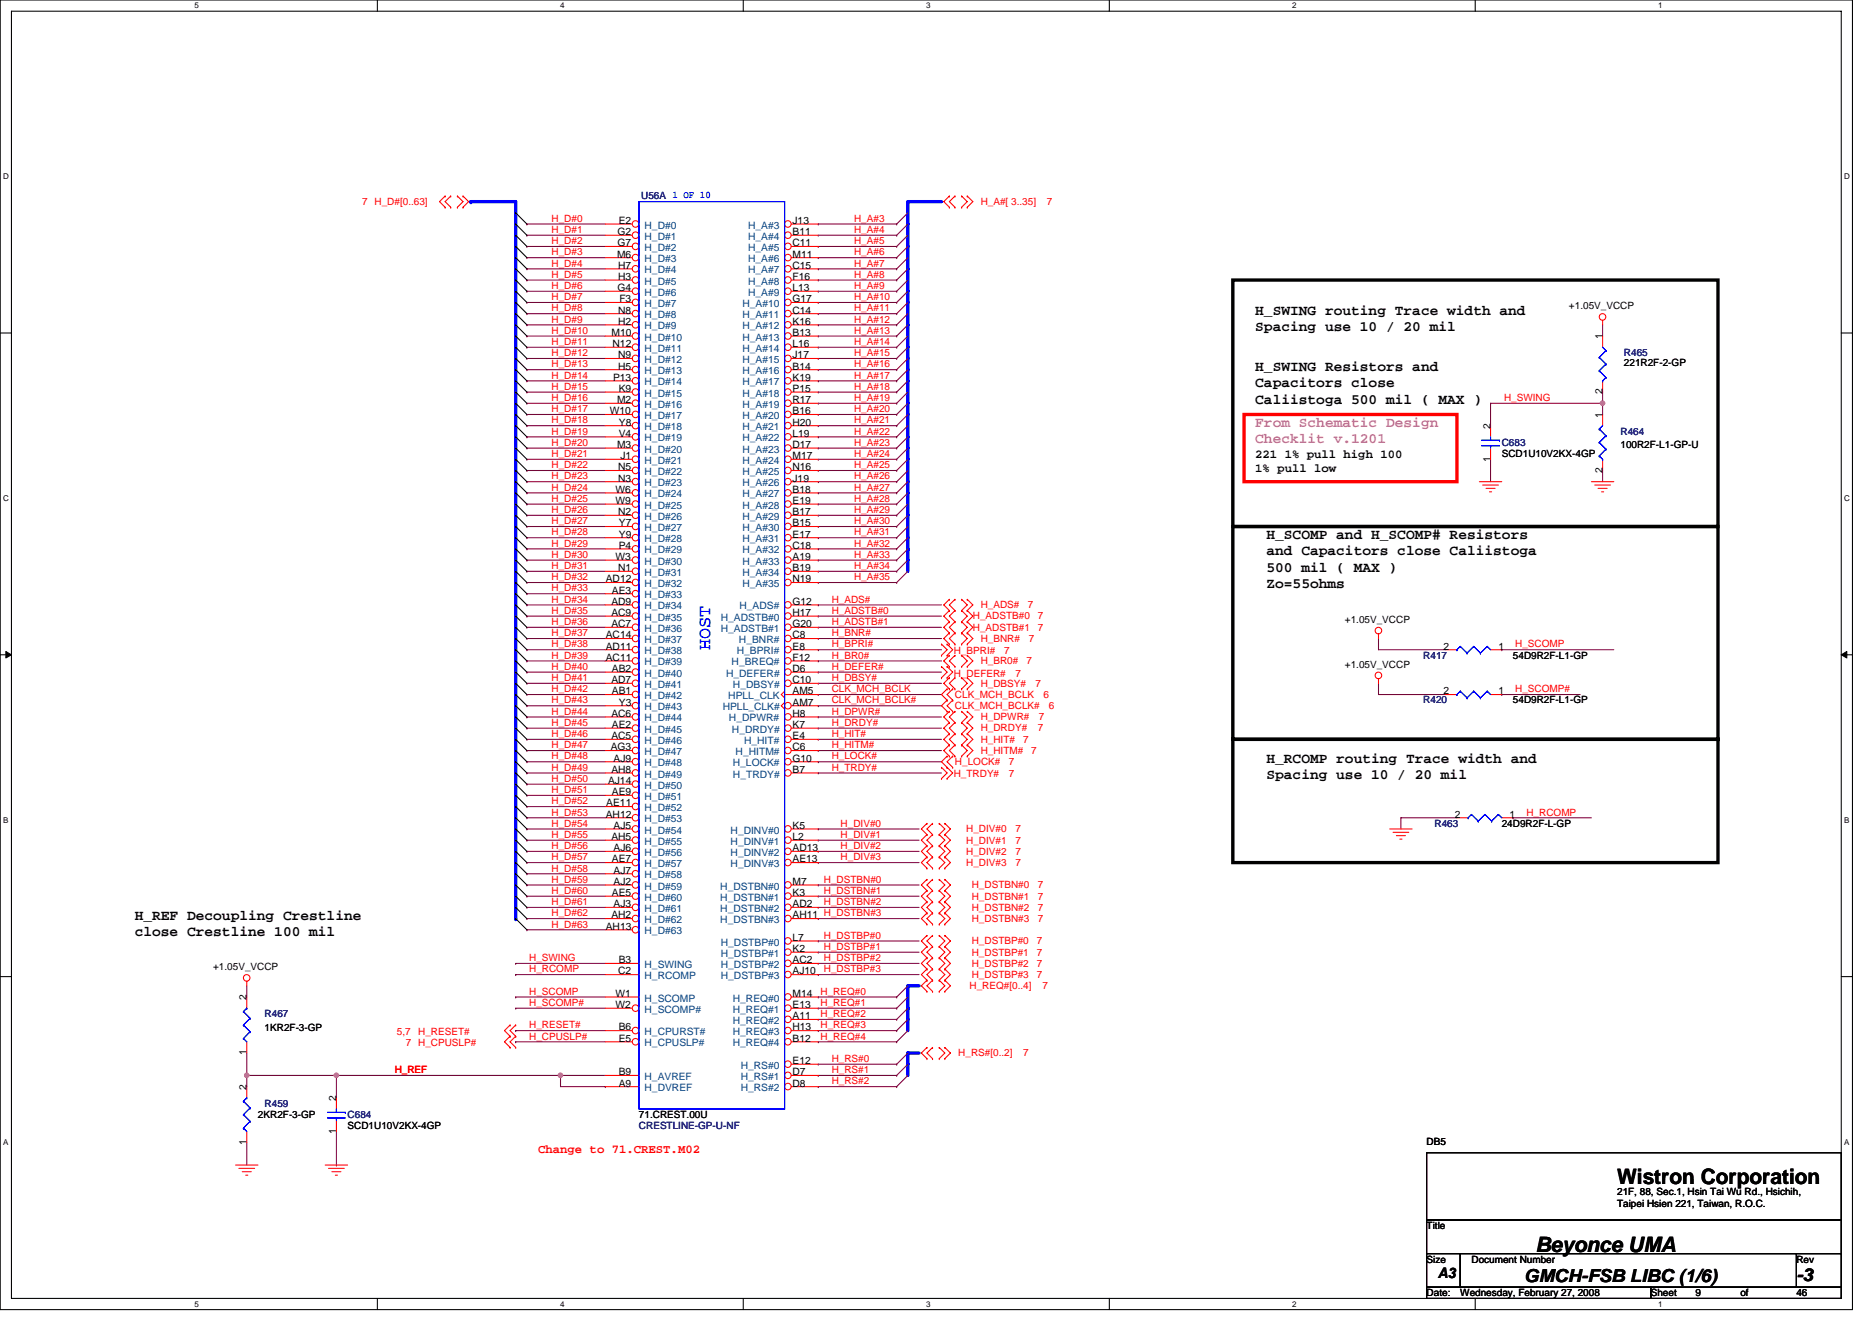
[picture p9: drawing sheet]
<svg xmlns="http://www.w3.org/2000/svg" width="297mm" height="210mm" viewBox="0 0 297 210" stroke-linecap="round" stroke-linejoin="round" font-family="sans-serif">
<defs><g id="words">
<g font-size="3.4">
<text x="256.6" y="187.9">Wistron Corporation</text>
<text x="243.6" y="198.7">Beyonce UMA</text>
</g>
<text font-size="2.8" fill="#00f" x="112.7" y="103.1" transform="rotate(-90 112.7 103.1)">HOST</text>
<g font-size="2.8">
<text x="241.8" y="203.5">GMCH-FSB LIBC (1/6)</text>
<text x="285" y="203.3">-3</text>
</g>
<g font-size="2.3">
<text x="199.2" y="49.9">H_SWING routing Trace width and</text>
<text x="199.2" y="52.6">Spacing use 10 / 20 mil</text>
<text x="199.2" y="58.8">H_SWING Resistors and</text>
<text x="199.2" y="61.4">Capacitors close</text>
<text x="199.2" y="64.1">Caliistoga 500 mil ( MAX )</text>
<text x="201" y="85.5">H_SCOMP and H_SCOMP# Resistors</text>
<text x="201" y="88.1">and Capacitors close Caliistoga</text>
<text x="201" y="90.7">500 mil ( MAX )</text>
<text x="201" y="93.4">Zo=55ohms</text>
<text x="201" y="121.1">H_RCOMP routing Trace width and</text>
<text x="201" y="123.7">Spacing use 10 / 20 mil</text>
<text x="21.4" y="145.9">H_REF Decoupling Crestline</text>
<text x="21.4" y="148.6">close Crestline 100 mil</text>
<text x="228.2" y="202.9">A3</text>
</g>
<g font-size="2.3" fill="#f0f">
<text x="199.2" y="67.7">From Schematic Design</text>
<text x="199.2" y="70.3">Checklit v.1201</text>
</g>
<g font-size="1.9">
<text x="199.2" y="72.7">221 1% pull high 100</text>
<text x="199.2" y="75">1% pull low</text>
</g>
<text font-size="1.9" fill="#f00" x="85.4" y="183">Change to 71.CREST.M02</text>
<g font-size="1.6" fill="#f00">
<text x="57.5" y="32.5">7 H_D#[0..63]</text>
<text x="87.5" y="35.2">H_D#0</text>
<text x="135.5" y="35.2">H_A#3</text>
<text x="155.6" y="32.5">H_A#[ 3..35]</text>
<text x="166.1" y="32.5">7</text>
<text x="87.5" y="37">H_D#1</text>
<text x="87.5" y="38.8">H_D#2</text>
<text x="87.5" y="40.5">H_D#3</text>
<text x="135.5" y="37">H_A#4</text>
<text x="135.5" y="38.8">H_A#5</text>
<text x="135.5" y="40.5">H_A#6</text>
<text x="87.5" y="42.3">H_D#4</text>
<text x="87.5" y="44.1">H_D#5</text>
<text x="87.5" y="45.9">H_D#6</text>
<text x="87.5" y="47.6">H_D#7</text>
<text x="135.5" y="42.3">H_A#7</text>
<text x="135.5" y="44.1">H_A#8</text>
<text x="135.5" y="45.9">H_A#9</text>
<text x="135.5" y="47.6">H_A#10</text>
<text x="87.5" y="49.4">H_D#8</text>
<text x="87.5" y="51.2">H_D#9</text>
<text x="87.5" y="53">H_D#10</text>
<text x="135.5" y="49.4">H_A#11</text>
<text x="135.5" y="51.2">H_A#12</text>
<text x="135.5" y="53">H_A#13</text>
<text x="87.5" y="54.8">H_D#11</text>
<text x="87.5" y="56.5">H_D#12</text>
<text x="87.5" y="58.3">H_D#13</text>
<text x="135.5" y="54.8">H_A#14</text>
<text x="135.5" y="56.5">H_A#15</text>
<text x="135.5" y="58.3">H_A#16</text>
<text x="87.5" y="60.1">H_D#14</text>
<text x="87.5" y="61.9">H_D#15</text>
<text x="87.5" y="63.6">H_D#16</text>
<text x="87.5" y="65.4">H_D#17</text>
<text x="135.5" y="60.1">H_A#17</text>
<text x="135.5" y="61.9">H_A#18</text>
<text x="135.5" y="63.6">H_A#19</text>
<text x="135.5" y="65.4">H_A#20</text>
<text x="238.7" y="63.6">H_SWING</text>
<text x="87.5" y="67.2">H_D#18</text>
<text x="87.5" y="69">H_D#19</text>
<text x="87.5" y="70.8">H_D#20</text>
<text x="135.5" y="67.2">H_A#21</text>
<text x="135.5" y="69">H_A#22</text>
<text x="135.5" y="70.8">H_A#23</text>
<text x="87.5" y="72.5">H_D#21</text>
<text x="87.5" y="74.3">H_D#22</text>
<text x="87.5" y="76.1">H_D#23</text>
<text x="87.5" y="77.9">H_D#24</text>
<text x="135.5" y="72.5">H_A#24</text>
<text x="135.5" y="74.3">H_A#25</text>
<text x="135.5" y="76.1">H_A#26</text>
<text x="135.5" y="77.9">H_A#27</text>
<text x="87.5" y="79.7">H_D#25</text>
<text x="87.5" y="81.4">H_D#26</text>
<text x="87.5" y="83.2">H_D#27</text>
<text x="135.5" y="79.7">H_A#28</text>
<text x="135.5" y="81.4">H_A#29</text>
<text x="135.5" y="83.2">H_A#30</text>
<text x="87.5" y="85">H_D#28</text>
<text x="87.5" y="86.8">H_D#29</text>
<text x="87.5" y="88.5">H_D#30</text>
<text x="135.5" y="85">H_A#31</text>
<text x="135.5" y="86.8">H_A#32</text>
<text x="135.5" y="88.5">H_A#33</text>
<text x="87.5" y="90.3">H_D#31</text>
<text x="87.5" y="92.1">H_D#32</text>
<text x="87.5" y="93.9">H_D#33</text>
<text x="87.5" y="95.7">H_D#34</text>
<text x="132" y="95.7">H_ADS#</text>
<text x="135.5" y="90.3">H_A#34</text>
<text x="135.5" y="92.1">H_A#35</text>
<text x="87.5" y="97.4">H_D#35</text>
<text x="87.5" y="99.2">H_D#36</text>
<text x="87.5" y="101">H_D#37</text>
<text x="132" y="99.2">H_ADSTB#1</text>
<text x="132" y="97.4">H_ADSTB#0</text>
<text x="132" y="101">H_BNR#</text>
<text x="154.4" y="98.3">H_ADSTB#0</text>
<text x="154.4" y="100.1">H_ADSTB#1</text>
<text x="155.6" y="96.5">H_ADS#</text>
<text x="155.6" y="101.9">H_BNR#</text>
<text x="163.1" y="96.5">7</text>
<text x="163.3" y="101.9">7</text>
<text x="164.7" y="98.3">7</text>
<text x="164.7" y="100.1">7</text>
<text x="87.5" y="102.8">H_D#38</text>
<text x="87.5" y="104.5">H_D#39</text>
<text x="87.5" y="106.3">H_D#40</text>
<text x="132" y="102.8">H_BPRI#</text>
<text x="132" y="104.5">H_BR0#</text>
<text x="132" y="106.3">H_DEFER#</text>
<text x="151.3" y="107.4">H_DEFER#</text>
<text x="151.3" y="103.8">H_BPRI#</text>
<text x="155.6" y="105.4">H_BR0#</text>
<text x="159.3" y="103.8">7</text>
<text x="161.1" y="107.4">7</text>
<text x="162.9" y="105.4">7</text>
<text x="240.4" y="102.8">H_SCOMP</text>
<text x="87.5" y="108.1">H_D#41</text>
<text x="87.5" y="109.9">H_D#42</text>
<text x="87.5" y="111.7">H_D#43</text>
<text x="87.5" y="113.4">H_D#44</text>
<text x="132" y="108.1">H_DBSY#</text>
<text x="132" y="113.4">H_DPWR#</text>
<text x="132" y="111.7">CLK_MCH_BCLK#</text>
<text x="132" y="109.9">CLK_MCH_BCLK</text>
<text x="151.5" y="112.5">CLK_MCH_BCLK#</text>
<text x="151.5" y="110.8">CLK_MCH_BCLK</text>
<text x="155.6" y="109">H_DBSY#</text>
<text x="164.3" y="109">7</text>
<text x="165.6" y="110.8">6</text>
<text x="166.4" y="112.5">6</text>
<text x="240.4" y="109.9">H_SCOMP#</text>
<text x="87.5" y="115.2">H_D#45</text>
<text x="87.5" y="117">H_D#46</text>
<text x="87.5" y="118.8">H_D#47</text>
<text x="132" y="117">H_HIT#</text>
<text x="132" y="118.8">H_HITM#</text>
<text x="132" y="115.2">H_DRDY#</text>
<text x="155.6" y="114.3">H_DPWR#</text>
<text x="155.6" y="116.1">H_DRDY#</text>
<text x="155.6" y="117.9">H_HIT#</text>
<text x="155.6" y="119.7">H_HITM#</text>
<text x="162.4" y="117.9">7</text>
<text x="163.6" y="119.7">7</text>
<text x="164.7" y="116.1">7</text>
<text x="164.9" y="114.3">7</text>
<text x="87.5" y="120.5">H_D#48</text>
<text x="87.5" y="122.3">H_D#49</text>
<text x="87.5" y="124.1">H_D#50</text>
<text x="87.5" y="125.9">H_D#51</text>
<text x="132" y="120.5">H_LOCK#</text>
<text x="132" y="122.3">H_TRDY#</text>
<text x="151.3" y="123.4">H_TRDY#</text>
<text x="151.5" y="121.4">H_LOCK#</text>
<text x="160.1" y="121.4">7</text>
<text x="160.1" y="123.4">7</text>
<text x="87.5" y="127.7">H_D#52</text>
<text x="87.5" y="129.4">H_D#53</text>
<text x="87.5" y="131.2">H_D#54</text>
<text x="133.4" y="131.2">H_DIV#0</text>
<text x="242.2" y="129.4">H_RCOMP</text>
<text x="87.5" y="133">H_D#55</text>
<text x="87.5" y="134.8">H_D#56</text>
<text x="87.5" y="136.5">H_D#57</text>
<text x="133.4" y="133">H_DIV#1</text>
<text x="133.4" y="134.8">H_DIV#2</text>
<text x="133.4" y="136.5">H_DIV#3</text>
<text x="153.3" y="132.1">H_DIV#0</text>
<text x="153.3" y="133.9">H_DIV#1</text>
<text x="153.3" y="135.7">H_DIV#2</text>
<text x="153.3" y="137.4">H_DIV#3</text>
<text x="161.1" y="132.1">7</text>
<text x="161.1" y="133.9">7</text>
<text x="161.1" y="135.7">7</text>
<text x="161.1" y="137.4">7</text>
<text x="87.5" y="138.3">H_D#58</text>
<text x="87.5" y="140.1">H_D#59</text>
<text x="87.5" y="141.9">H_D#60</text>
<text x="87.5" y="143.7">H_D#61</text>
<text x="130.7" y="140.1">H_DSTBN#0</text>
<text x="130.7" y="141.9">H_DSTBN#1</text>
<text x="130.7" y="143.7">H_DSTBN#2</text>
<text x="154.2" y="141">H_DSTBN#0</text>
<text x="154.2" y="142.8">H_DSTBN#1</text>
<text x="164.7" y="141">7</text>
<text x="164.7" y="142.8">7</text>
<text x="87.5" y="145.4">H_D#62</text>
<text x="87.5" y="147.2">H_D#63</text>
<text x="130.7" y="149">H_DSTBP#0</text>
<text x="154.2" y="146.3">H_DSTBN#3</text>
<text x="154.2" y="149.9">H_DSTBP#0</text>
<text x="154.2" y="144.5">H_DSTBN#2</text>
<text x="164.5" y="149.9">7</text>
<text x="164.7" y="146.3">7</text>
<text x="164.7" y="144.5">7</text>
<text x="84" y="154.3">H_RCOMP</text>
<text x="84" y="152.5">H_SWING</text>
<text x="130.7" y="154.3">H_DSTBP#3</text>
<text x="130.7" y="150.8">H_DSTBP#1</text>
<text x="130.7" y="152.5">H_DSTBP#2</text>
<text x="154.2" y="155.2">H_DSTBP#3</text>
<text x="154.2" y="151.7">H_DSTBP#1</text>
<text x="154.2" y="153.4">H_DSTBP#2</text>
<text x="164.5" y="155.2">7</text>
<text x="164.5" y="151.7">7</text>
<text x="164.5" y="153.4">7</text>
<text x="84" y="159.7">H_SCOMP#</text>
<text x="84" y="157.9">H_SCOMP</text>
<text x="130.2" y="161.4">H_REQ#2</text>
<text x="130.2" y="157.9">H_REQ#0</text>
<text x="130.2" y="159.7">H_REQ#1</text>
<text x="153.8" y="157">H_REQ#[0..4]</text>
<text x="165.4" y="157">7</text>
<text x="63" y="164.3">5,7</text>
<text x="64.4" y="166.1">7 H_CPUSLP#</text>
<text x="66.4" y="164.3">H_RESET#</text>
<text x="84" y="165">H_CPUSLP#</text>
<text x="84" y="163.2">H_RESET#</text>
<text x="130.2" y="165">H_REQ#4</text>
<text x="130.2" y="163.2">H_REQ#3</text>
<text x="152.1" y="167.7">H_RS#[0..2]</text>
<text x="162.4" y="167.7">7</text>
<text x="62.6" y="170.3">H_REF</text>
<text x="132" y="168.6">H_RS#0</text>
<text x="132" y="170.3">H_RS#1</text>
<text x="132" y="172.1">H_RS#2</text>
</g>
<g font-size="1.6">
<text x="98.2" y="35.5">E2</text>
<text x="125.7" y="35.5">J13</text>
<text x="97.9" y="40.9">M6</text>
<text x="98" y="37.3">G2</text>
<text x="98" y="39.1">G7</text>
<text x="125.7" y="37.3">B11</text>
<text x="125.7" y="39.1">C11</text>
<text x="125.7" y="40.9">M11</text>
<text x="98" y="46.2">G4</text>
<text x="98.1" y="42.7">H7</text>
<text x="98.1" y="44.4">H3</text>
<text x="98.3" y="48">F3</text>
<text x="125.7" y="42.7">C15</text>
<text x="125.7" y="44.4">F16</text>
<text x="125.7" y="46.2">L13</text>
<text x="125.7" y="48">G17</text>
<text x="97" y="53.3">M10</text>
<text x="98.1" y="49.8">N8</text>
<text x="98.1" y="51.5">H2</text>
<text x="125.7" y="53.3">B13</text>
<text x="125.7" y="49.8">C14</text>
<text x="125.7" y="51.5">K16</text>
<text x="249" y="49.1">+1.05V_VCCP</text>
<text x="254.3" y="53.9" transform="rotate(-90 254.3 53.9)">1</text>
<text x="97.2" y="55.1">N12</text>
<text x="98.1" y="56.9">N9</text>
<text x="98.1" y="58.7">H5</text>
<text x="125.7" y="58.7">B14</text>
<text x="125.7" y="56.9">J17</text>
<text x="125.7" y="55.1">L16</text>
<text x="257.7" y="58.1">221R2F-2-GP</text>
<text x="96.8" y="65.8">W10</text>
<text x="97.3" y="60.4">P13</text>
<text x="97.9" y="64">M2</text>
<text x="98.2" y="62.2">K9</text>
<text x="125.7" y="65.8">B16</text>
<text x="125.7" y="60.4">K19</text>
<text x="125.7" y="62.2">P15</text>
<text x="125.7" y="64">R17</text>
<text x="254.3" y="62.6" transform="rotate(-90 254.3 62.6)">2</text>
<text x="97.9" y="71.1">M3</text>
<text x="98.2" y="69.3">V4</text>
<text x="98.2" y="67.5">Y8</text>
<text x="125.7" y="71.1">D17</text>
<text x="125.7" y="67.5">H20</text>
<text x="125.7" y="69.3">L19</text>
<text x="236.5" y="68.1" transform="rotate(-90 236.5 68.1)">2</text>
<text x="254.3" y="66.3" transform="rotate(-90 254.3 66.3)">1</text>
<text x="257.1" y="71.1">100R2F-L1-GP-U</text>
<text x="98.1" y="74.7">N5</text>
<text x="98.1" y="76.4">N3</text>
<text x="98.4" y="72.9">J1</text>
<text x="125.7" y="76.4">J19</text>
<text x="125.7" y="74.7">N16</text>
<text x="125.7" y="72.9">M17</text>
<text x="236.5" y="73.3" transform="rotate(-90 236.5 73.3)">1</text>
<text x="238.3" y="72.5">SCD1U10V2KX-4GP</text>
<text x="254.3" y="75.1" transform="rotate(-90 254.3 75.1)">2</text>
<text x="97.7" y="78.2">W6</text>
<text x="97.7" y="80">W9</text>
<text x="98.1" y="81.8">N2</text>
<text x="98.2" y="83.5">Y7</text>
<text x="125.7" y="80">E19</text>
<text x="125.7" y="83.5">B15</text>
<text x="125.7" y="81.8">B17</text>
<text x="125.7" y="78.2">B18</text>
<text x="97.7" y="88.9">W3</text>
<text x="98.2" y="87.1">P4</text>
<text x="98.2" y="85.3">Y9</text>
<text x="125.7" y="85.3">E17</text>
<text x="125.7" y="88.9">A19</text>
<text x="125.7" y="87.1">C18</text>
<text x="96.1" y="92.4">AD12</text>
<text x="97" y="96">AD9</text>
<text x="97.1" y="94.2">AE3</text>
<text x="98.1" y="90.7">N1</text>
<text x="125.7" y="96">G12</text>
<text x="125.7" y="90.7">B19</text>
<text x="125.7" y="92.4">N19</text>
<text x="96.1" y="101.3">AC14</text>
<text x="97" y="97.8">AC9</text>
<text x="97" y="99.5">AC7</text>
<text x="125.7" y="97.8">H17</text>
<text x="125.7" y="99.5">G20</text>
<text x="125.7" y="101.3">C8</text>
<text x="213.4" y="98.8">+1.05V_VCCP</text>
<text x="96.1" y="103.1">AD11</text>
<text x="96.1" y="104.9">AC11</text>
<text x="97.1" y="106.7">AB2</text>
<text x="125.7" y="104.9">F12</text>
<text x="125.7" y="106.7">D6</text>
<text x="125.7" y="103.1">E8</text>
<text x="213.4" y="106">+1.05V_VCCP</text>
<text x="229" y="103.1">2</text>
<text x="237.8" y="103.1">1</text>
<text x="240.1" y="104.5">54D9R2F-L1-GP</text>
<text x="97" y="108.4">AD7</text>
<text x="97" y="113.8">AC6</text>
<text x="97.1" y="110.2">AB1</text>
<text x="98.2" y="112">Y3</text>
<text x="125.7" y="110.2">AM5</text>
<text x="125.7" y="108.4">C10</text>
<text x="125.7" y="112">AM7</text>
<text x="125.7" y="113.8">H8</text>
<text x="229" y="110.2">2</text>
<text x="237.8" y="110.2">1</text>
<text x="240.1" y="111.7">54D9R2F-L1-GP</text>
<text x="96.9" y="119.1">AG3</text>
<text x="97" y="117.3">AC5</text>
<text x="97.1" y="115.5">AE2</text>
<text x="125.7" y="115.5">K7</text>
<text x="125.7" y="119.1">C6</text>
<text x="125.7" y="117.3">E4</text>
<text x="96.5" y="124.4">AJ14</text>
<text x="97" y="122.7">AH8</text>
<text x="97.4" y="120.9">AJ9</text>
<text x="125.7" y="122.7">B7</text>
<text x="125.7" y="120.9">G10</text>
<text x="96.1" y="129.8">AH12</text>
<text x="96.2" y="128">AE11</text>
<text x="97.1" y="126.2">AE9</text>
<text x="97.4" y="131.6">AJ5</text>
<text x="125.7" y="131.6">K5</text>
<text x="230.8" y="129.8">2</text>
<text x="238.3" y="131.2">24D9R2F-L-GP</text>
<text x="239.5" y="129.8">1</text>
<text x="97" y="133.3">AH5</text>
<text x="97.1" y="136.9">AE7</text>
<text x="97.4" y="135.1">AJ6</text>
<text x="125.7" y="135.1">AD13</text>
<text x="125.7" y="136.9">AE13</text>
<text x="125.7" y="133.3">L2</text>
<text x="97.1" y="142.2">AE5</text>
<text x="97.4" y="138.7">AJ7</text>
<text x="97.4" y="140.4">AJ2</text>
<text x="97.4" y="144">AJ3</text>
<text x="125.7" y="144">AD2</text>
<text x="125.7" y="142.2">K3</text>
<text x="125.7" y="140.4">M7</text>
<text x="96.1" y="147.6">AH13</text>
<text x="97" y="145.8">AH2</text>
<text x="125.7" y="149.3">L7</text>
<text x="125.7" y="145.8">AH11 H_DSTBN#3</text>
<text x="33.8" y="154">+1.05V_VCCP</text>
<text x="98.1" y="154.7">C2</text>
<text x="98.2" y="152.9">B3</text>
<text x="125.7" y="152.9">AC2</text>
<text x="125.7" y="151.1">K2</text>
<text x="125.7" y="154.7">AJ10</text>
<text x="39.1" y="158.8" transform="rotate(-90 39.1 158.8)">2</text>
<text x="97.7" y="158.2">W1</text>
<text x="97.7" y="160">W2</text>
<text x="125.7" y="160">E13</text>
<text x="125.7" y="161.8">A11</text>
<text x="125.7" y="158.2">M14</text>
<text x="39.1" y="167.5" transform="rotate(-90 39.1 167.5)">1</text>
<text x="42" y="163.6">1KR2F-3-GP</text>
<text x="98.2" y="163.6">B6</text>
<text x="98.2" y="165.3">E5</text>
<text x="125.7" y="165.3">B12</text>
<text x="125.7" y="163.6">H13</text>
<text x="39.1" y="173" transform="rotate(-90 39.1 173)">2</text>
<text x="98.2" y="170.7">B9</text>
<text x="98.2" y="172.4">A9</text>
<text x="125.7" y="170.7">D7</text>
<text x="125.7" y="172.4">D8</text>
<text x="125.7" y="168.9">E12</text>
<text x="40.9" y="177.4">2KR2F-3-GP</text>
<text x="53.4" y="180" transform="rotate(-90 53.4 180)">1</text>
<text x="53.4" y="174.8" transform="rotate(-90 53.4 174.8)">2</text>
<text x="55.2" y="179.2">SCD1U10V2KX-4GP</text>
<text x="101.4" y="177.4">71.CREST.00U</text>
<text x="39.1" y="181.7" transform="rotate(-90 39.1 181.7)">1</text>
<text x="226.4" y="181.7">DB5</text>
<text x="256.6" y="189.7">21F, 88, Sec.1, Hsin Tai Wu Rd., Hsichih,</text>
<text x="256.6" y="191.5">Taipei Hsien 221, Taiwan, R.O.C.</text>
<text x="226.4" y="195.1">Title</text>
<text x="226.4" y="200.4">Size</text>
<text x="233.5" y="200.4">Document Number</text>
<text x="285" y="200.4">Rev</text>
<text x="226.4" y="205.7">Date:</text>
<text x="231.7" y="205.7">Wednesday, February 27, 2008</text>
<text x="261.9" y="205.7">Sheet</text>
<text x="269" y="205.7">9</text>
<text x="276.2" y="205.7">of</text>
<text x="285" y="205.7">46</text>
</g>
<g font-size="1.6" fill="#000080">
<text x="101.7" y="31.6">U56A 1 OF 10</text>
<text x="257.7" y="56.5">R465</text>
<text x="238.3" y="70.8">C683</text>
<text x="257.1" y="69">R464</text>
<text x="225.8" y="104.5">R417</text>
<text x="225.8" y="111.7">R420</text>
<text x="227.6" y="131.2">R463</text>
<text x="42" y="161.4">R467</text>
<text x="42" y="175.7">R459</text>
<text x="55.2" y="177.4">C684</text>
<text x="101.4" y="179.2">CRESTLINE-GP-U-NF</text>
</g>
<g font-size="1.6" fill="#004080">
<text x="102.3" y="36.3">H_D#0</text>
<text x="102.3" y="38.1">H_D#1</text>
<text x="102.3" y="39.8">H_D#2</text>
<text x="102.3" y="41.6">H_D#3</text>
<text x="118.7" y="38.1">H_A#4</text>
<text x="118.7" y="39.8">H_A#5</text>
<text x="118.7" y="36.3">H_A#3</text>
<text x="118.7" y="41.6">H_A#6</text>
<text x="102.3" y="43.4">H_D#4</text>
<text x="102.3" y="45.2">H_D#5</text>
<text x="102.3" y="46.9">H_D#6</text>
<text x="118.7" y="43.4">H_A#7</text>
<text x="118.7" y="45.2">H_A#8</text>
<text x="118.7" y="46.9">H_A#9</text>
<text x="102.3" y="48.7">H_D#7</text>
<text x="102.3" y="50.5">H_D#8</text>
<text x="102.3" y="52.3">H_D#9</text>
<text x="117.8" y="50.5">H_A#11</text>
<text x="117.8" y="48.7">H_A#10</text>
<text x="117.8" y="52.3">H_A#12</text>
<text x="102.3" y="54.1">H_D#10</text>
<text x="102.3" y="55.8">H_D#11</text>
<text x="102.3" y="57.6">H_D#12</text>
<text x="102.3" y="59.4">H_D#13</text>
<text x="117.8" y="54.1">H_A#13</text>
<text x="117.8" y="59.4">H_A#16</text>
<text x="117.8" y="57.6">H_A#15</text>
<text x="117.8" y="55.8">H_A#14</text>
<text x="102.3" y="61.2">H_D#14</text>
<text x="102.3" y="62.9">H_D#15</text>
<text x="102.3" y="64.7">H_D#16</text>
<text x="117.8" y="61.2">H_A#17</text>
<text x="117.8" y="62.9">H_A#18</text>
<text x="117.8" y="64.7">H_A#19</text>
<text x="102.3" y="66.5">H_D#17</text>
<text x="102.3" y="68.3">H_D#18</text>
<text x="102.3" y="70.1">H_D#19</text>
<text x="102.3" y="71.8">H_D#20</text>
<text x="117.8" y="71.8">H_A#23</text>
<text x="117.8" y="66.5">H_A#20</text>
<text x="117.8" y="68.3">H_A#21</text>
<text x="117.8" y="70.1">H_A#22</text>
<text x="102.3" y="73.6">H_D#21</text>
<text x="102.3" y="75.4">H_D#22</text>
<text x="102.3" y="77.2">H_D#23</text>
<text x="117.8" y="77.2">H_A#26</text>
<text x="117.8" y="75.4">H_A#25</text>
<text x="117.8" y="73.6">H_A#24</text>
<text x="102.3" y="79">H_D#24</text>
<text x="102.3" y="80.7">H_D#25</text>
<text x="102.3" y="82.5">H_D#26</text>
<text x="117.8" y="80.7">H_A#28</text>
<text x="117.8" y="82.5">H_A#29</text>
<text x="117.8" y="79">H_A#27</text>
<text x="102.3" y="84.3">H_D#27</text>
<text x="102.3" y="86.1">H_D#28</text>
<text x="102.3" y="87.8">H_D#29</text>
<text x="102.3" y="89.6">H_D#30</text>
<text x="117.8" y="86.1">H_A#31</text>
<text x="117.8" y="89.6">H_A#33</text>
<text x="117.8" y="84.3">H_A#30</text>
<text x="117.8" y="87.8">H_A#32</text>
<text x="102.3" y="91.4">H_D#31</text>
<text x="102.3" y="93.2">H_D#32</text>
<text x="102.3" y="95">H_D#33</text>
<text x="117.8" y="91.4">H_A#34</text>
<text x="117.8" y="93.2">H_A#35</text>
<text x="102.3" y="96.7">H_D#34</text>
<text x="102.3" y="98.5">H_D#35</text>
<text x="102.3" y="100.3">H_D#36</text>
<text x="114.4" y="98.5">H_ADSTB#0</text>
<text x="114.4" y="100.3">H_ADSTB#1</text>
<text x="117.3" y="96.7">H_ADS#</text>
<text x="102.3" y="102.1">H_D#37</text>
<text x="102.3" y="103.8">H_D#38</text>
<text x="102.3" y="105.6">H_D#39</text>
<text x="102.3" y="107.4">H_D#40</text>
<text x="115.2" y="107.4">H_DEFER#</text>
<text x="116.1" y="105.6">H_BREQ#</text>
<text x="116.9" y="103.8">H_BPRI#</text>
<text x="117.3" y="102.1">H_BNR#</text>
<text x="102.3" y="109.2">H_D#41</text>
<text x="102.3" y="111">H_D#42</text>
<text x="102.3" y="112.7">H_D#43</text>
<text x="114.7" y="112.7">HPLL_CLK#</text>
<text x="115.6" y="111">HPLL_CLK</text>
<text x="116.3" y="109.2">H_DBSY#</text>
<text x="102.3" y="114.5">H_D#44</text>
<text x="102.3" y="116.3">H_D#45</text>
<text x="102.3" y="118.1">H_D#46</text>
<text x="102.3" y="119.8">H_D#47</text>
<text x="115.7" y="114.5">H_DPWR#</text>
<text x="116.1" y="116.3">H_DRDY#</text>
<text x="116.7" y="119.8">H_HITM#</text>
<text x="118.1" y="118.1">H_HIT#</text>
<text x="102.3" y="121.6">H_D#48</text>
<text x="102.3" y="123.4">H_D#49</text>
<text x="102.3" y="125.2">H_D#50</text>
<text x="116.3" y="121.6">H_LOCK#</text>
<text x="116.3" y="123.4">H_TRDY#</text>
<text x="102.3" y="127">H_D#51</text>
<text x="102.3" y="128.7">H_D#52</text>
<text x="102.3" y="130.5">H_D#53</text>
<text x="102.3" y="132.3">H_D#54</text>
<text x="102.3" y="134.1">H_D#55</text>
<text x="102.3" y="135.8">H_D#56</text>
<text x="102.3" y="137.6">H_D#57</text>
<text x="115.9" y="135.8">H_DINV#2</text>
<text x="115.9" y="137.6">H_DINV#3</text>
<text x="115.9" y="132.3">H_DINV#0</text>
<text x="115.9" y="134.1">H_DINV#1</text>
<text x="102.3" y="139.4">H_D#58</text>
<text x="102.3" y="141.2">H_D#59</text>
<text x="102.3" y="143">H_D#60</text>
<text x="114.3" y="143">H_DSTBN#1</text>
<text x="114.3" y="141.2">H_DSTBN#0</text>
<text x="102.3" y="144.7">H_D#61</text>
<text x="102.3" y="146.5">H_D#62</text>
<text x="102.3" y="148.3">H_D#63</text>
<text x="114.3" y="144.7">H_DSTBN#2</text>
<text x="114.3" y="146.5">H_DSTBN#3</text>
<text x="102.3" y="153.6">H_SWING</text>
<text x="102.3" y="155.4">H_RCOMP</text>
<text x="114.4" y="153.6">H_DSTBP#2</text>
<text x="114.4" y="151.8">H_DSTBP#1</text>
<text x="114.4" y="155.4">H_DSTBP#3</text>
<text x="114.4" y="150.1">H_DSTBP#0</text>
<text x="102.3" y="159">H_SCOMP</text>
<text x="102.3" y="160.7">H_SCOMP#</text>
<text x="116.3" y="160.7">H_REQ#1</text>
<text x="116.3" y="159">H_REQ#0</text>
<text x="102.3" y="164.3">H_CPURST#</text>
<text x="102.3" y="166.1">H_CPUSLP#</text>
<text x="116.3" y="162.5">H_REQ#2</text>
<text x="116.3" y="166.1">H_REQ#4</text>
<text x="116.3" y="164.3">H_REQ#3</text>
<text x="102.3" y="171.4">H_AVREF</text>
<text x="102.3" y="173.2">H_DVREF</text>
<text x="117.5" y="171.4">H_RS#1</text>
<text x="117.5" y="173.2">H_RS#2</text>
<text x="117.5" y="169.6">H_RS#0</text>
</g>
<g font-size="1.3">
<text x="30.8" y="1.3">5</text>
<text x="88.9" y="1.3">4</text>
<text x="147" y="1.3">3</text>
<text x="205" y="1.3">2</text>
<text x="263.1" y="1.3">1</text>
<text x=".5" y="28.4">D</text>
<text x="292.6" y="28.4">D</text>
<text x=".5" y="79.5">C</text>
<text x="292.6" y="79.5">C</text>
<text x=".5" y="130.6">B</text>
<text x="292.6" y="130.6">B</text>
<text x=".5" y="181.7">A</text>
<text x="292.6" y="181.7">A</text>
<text x="30.8" y="207.4">5</text>
<text x="88.9" y="207.4">4</text>
<text x="147" y="207.4">3</text>
<text x="205" y="207.4">2</text>
<text x="263.1" y="207.4">1</text>
</g>
</g></defs>
<path d="M0 0h293.9v207.9h-293.9zM1.8 1.8h290.4v204.3h-290.4z" fill="none" stroke="#000" stroke-width=".17"/>
<g fill="#fff">
<path d="M30.8 .2h.7v1.4h-.7z"/>
<path d="M30.8 206.3h.7v1.4h-.7z"/>
</g>
<path d="M59.9 0v1.8M59.9 206.1v1.8" fill="none" stroke="#000" stroke-width=".17"/>
<g fill="#fff">
<path d="M88.9 .2h.7v1.4h-.7z"/>
<path d="M88.9 206.3h.7v1.4h-.7z"/>
</g>
<path d="M117.9 0v1.8M117.9 206.1v1.8" fill="none" stroke="#000" stroke-width=".17"/>
<g fill="#fff">
<path d="M147 .2h.7v1.4h-.7z"/>
<path d="M147 206.3h.7v1.4h-.7z"/>
</g>
<path d="M176 0v1.8M176 206.1v1.8" fill="none" stroke="#000" stroke-width=".17"/>
<g fill="#fff">
<path d="M205 .2h.7v1.4h-.7z"/>
<path d="M205 206.3h.7v1.4h-.7z"/>
</g>
<path d="M234.1 0v1.8M234.1 206.1v1.8" fill="none" stroke="#000" stroke-width=".17"/>
<g fill="#fff">
<path d="M263.1 .2h.7v1.4h-.7z"/>
<path d="M263.1 206.3h.7v1.4h-.7z"/>
<path d="M.5 27.3h.9v1.4h-.9z"/>
<path d="M292.6 27.3h.9v1.4h-.9z"/>
<path d="M.5 78.4h.9v1.4h-.9z"/>
<path d="M292.6 78.4h.9v1.4h-.9z"/>
</g>
<path d="M0 52.9h1.8M292.2 52.9h1.7" fill="none" stroke="#000" stroke-width=".17"/>
<g fill="#fff">
<path d="M.5 129.5h.8v1.4h-.8z"/>
<path d="M292.6 129.5h.9v1.4h-.9z"/>
</g>
<path d="M0 103.9h1.8M292.2 103.9h1.7" fill="none" stroke="#000" stroke-width=".17"/>
<path d="M.9 103.4l.9 .5-.9 .5zM292.2 103.9l.8-.5v1z" fill="#000" stroke="#000" stroke-width=".16"/>
<g fill="#fff">
<path d="M.5 180.5h.8v1.4h-.8z"/>
<path d="M292.6 180.5h.9v1.4h-.9z"/>
</g>
<g fill="none" stroke="#000" stroke-width=".17">
<path d="M81.8 39.1h.1M81.8 37.3h.1M81.8 35.6h.1M81.8 33.8h.1M81.8 39.1l1.8 1.8M81.8 37.3l1.8 1.8M81.8 35.6l1.8 1.7M81.8 33.8l1.8 1.8M81.8 58.7h.1M81.8 56.9h.1M81.8 55.1h.1M81.8 53.3h.1"/>
<path d="M81.8 51.6h.1M81.8 49.8h.1M81.8 48h.1M81.8 46.2h.1M81.8 44.4h.1M81.8 42.7h.1M81.8 40.9h.1M81.8 58.7l1.8 1.8M81.8 56.9l1.8 1.8M81.8 55.1l1.8 1.8M81.8 53.3l1.8 1.8M81.8 51.6l1.8 1.7"/>
<path d="M81.8 49.8l1.8 1.8M81.8 48l1.8 1.8M81.8 46.2l1.8 1.8M81.8 44.4l1.8 1.8M81.8 42.7l1.8 1.7M81.8 40.9l1.8 1.8M81.8 78.2h.1M81.8 76.5h.1M81.8 74.7h.1M81.8 72.9h.1M81.8 71.1h.1M81.8 69.3h.1"/>
<path d="M81.8 67.6h.1M81.8 65.8h.1M81.8 64h.1M81.8 62.2h.1M81.8 60.5h.1M81.8 78.2l1.8 1.8M81.8 76.5l1.8 1.7M81.8 74.7l1.8 1.8M81.8 72.9l1.8 1.8M81.8 71.1l1.8 1.8M81.8 69.3l1.8 1.8M81.8 67.6l1.8 1.7"/>
<path d="M81.8 65.8l1.8 1.8M81.8 64l1.8 1.8M81.8 62.2l1.8 1.8M81.8 60.5l1.8 1.7M81.8 99.6h.1M81.8 97.8h.1M81.8 96h.1M81.8 94.2h.1M81.8 92.5h.1M81.8 90.7h.1M81.8 88.9h.1M81.8 87.1h.1"/>
<path d="M81.8 85.3h.1M81.8 83.6h.1M81.8 81.8h.1M81.8 80h.1M81.8 99.6l1.8 1.7M81.8 97.8l1.8 1.8M81.8 96l1.8 1.8M81.8 94.2l1.8 1.8M81.8 92.5l1.8 1.7M81.8 90.7l1.8 1.8M81.8 88.9l1.8 1.8M81.8 87.1l1.8 1.8"/>
<path d="M81.8 85.3l1.8 1.8M81.8 83.6l1.8 1.7M81.8 81.8l1.8 1.8M81.8 80l1.8 1.8M81.8 119.1h.1M81.8 117.3h.1M81.8 115.6h.1M81.8 113.8h.1M81.8 112h.1M81.8 110.2h.1M81.8 108.5h.1M81.8 106.7h.1"/>
<path d="M81.8 104.9h.1M81.8 103.1h.1M81.8 101.3h.1M81.8 119.1l1.8 1.8M81.8 117.3l1.8 1.8M81.8 115.6l1.8 1.7M81.8 113.8l1.8 1.8M81.8 112l1.8 1.8M81.8 110.2l1.8 1.8M81.8 108.5l1.8 1.7M81.8 106.7l1.8 1.8M81.8 104.9l1.8 1.8"/>
<path d="M81.8 103.1l1.8 1.8M81.8 101.3l1.8 1.8M81.8 138.7h.1M81.8 136.9h.1M81.8 135.1h.1M81.8 133.3h.1M81.8 131.6h.1M81.8 129.8h.1M81.8 128h.1M81.8 126.2h.1M81.8 124.5h.1M81.8 122.7h.1"/>
<path d="M81.8 120.9h.1M81.8 138.7l1.8 1.8M81.8 136.9l1.8 1.8M81.8 135.1l1.8 1.8M81.8 133.3l1.8 1.8M81.8 131.6l1.8 1.7M81.8 129.8l1.8 1.8M81.8 128l1.8 1.8M81.8 126.2l1.8 1.8M81.8 124.5l1.8 1.7M81.8 122.7l1.8 1.8M81.8 120.9l1.8 1.8"/>
<path d="M0 155h1.8M81.8 145.8h.1M81.8 144h.1M81.8 142.2h.1M81.8 140.5h.1M81.8 145.8l1.8 1.8M81.8 144l1.8 1.8M81.8 142.2l1.8 1.8M81.8 140.5l1.8 1.7M292.2 155h1.7M226.4 199h5.3v5.3h-5.3zM226.4 183h65.8v10.6h-65.8z"/>
<path d="M226.4 193.6h65.8v5.4h-65.8zM231.7 199h53.3v5.3h-53.3zM285 199h7.2v5.3h-7.2zM226.4 204.3h35.5v1.8h-35.5zM261.9 204.3h30.3v1.8h-30.3z"/>
</g>
<g fill="none" stroke="#800040" stroke-width=".17">
<path d="M83.6 35.6h.1M83.6 37.3h.1M83.6 39.1h.1M83.6 35.6h12.5M83.6 37.3h12.5M83.6 39.1h12.5M129.8 35.6h.1M129.8 37.3h.1M129.8 39.1h.1M129.8 35.6h12.5M129.8 37.3h12.5M129.8 39.1h12.5"/>
<path d="M142.3 39.1h.1M142.3 37.3h.1M142.3 35.6h.1M144.1 39.1l-1.8 1.8M144.1 37.3l-1.8 1.8M144.1 35.6l-1.8 1.7M144.1 33.8l-1.8 1.8M83.6 40.9h.1M83.6 42.7h.1M83.6 44.4h.1M83.6 46.2h.1M83.6 48h.1"/>
<path d="M83.6 49.8h.1M83.6 51.6h.1M83.6 53.3h.1M83.6 55.1h.1M83.6 56.9h.1M83.6 58.7h.1M83.6 40.9h12.5M83.6 42.7h12.5M83.6 44.4h12.5M83.6 46.2h12.5M83.6 48h12.5M83.6 49.8h12.5"/>
<path d="M83.6 51.6h12.5M83.6 53.3h12.5M83.6 55.1h12.5M83.6 56.9h12.5M83.6 58.7h12.5M129.8 40.9h.1M129.8 42.7h.1M129.8 44.4h.1M129.8 46.2h.1M129.8 48h.1M129.8 49.8h.1M129.8 51.6h.1"/>
<path d="M129.8 53.3h.1M129.8 55.1h.1M129.8 56.9h.1M129.8 58.7h.1M129.8 40.9h12.5M129.8 42.7h12.5M129.8 44.4h12.5M129.8 46.2h12.5M129.8 48h12.5M129.8 49.8h12.5M129.8 51.6h12.5M129.8 53.3h12.5"/>
<path d="M129.8 55.1h12.5M129.8 56.9h12.5M129.8 58.7h12.5M142.3 49.8h.1M142.3 48h.1M142.3 46.2h.1M142.3 44.4h.1M142.3 42.7h.1M142.3 40.9h.1M142.3 58.7h.1M142.3 56.9h.1M142.3 55.1h.1"/>
<path d="M142.3 53.3h.1M142.3 51.6h.1M144.1 48l-1.8 1.8M144.1 46.2l-1.8 1.8M144.1 44.4l-1.8 1.8M144.1 42.7l-1.8 1.7M144.1 40.9l-1.8 1.8M144.1 58.7l-1.8 1.8M144.1 56.9l-1.8 1.8M144.1 55.1l-1.8 1.8M144.1 53.3l-1.8 1.8M144.1 51.6l-1.8 1.7"/>
<path d="M144.1 49.8l-1.8 1.8M254.3 51.6v1.7M83.6 60.5h.1M83.6 62.2h.1M83.6 64h.1M83.6 65.8h.1M83.6 67.6h.1M83.6 69.3h.1M83.6 71.1h.1M83.6 72.9h.1M83.6 74.7h.1M83.6 76.5h.1"/>
<path d="M83.6 78.2h.1M83.6 60.5h12.5M83.6 62.2h12.5M83.6 64h12.5M83.6 65.8h12.5M83.6 67.6h12.5M83.6 69.3h12.5M83.6 71.1h12.5M83.6 72.9h12.5M83.6 74.7h12.5M83.6 76.5h12.5M83.6 78.2h12.5"/>
<path d="M129.8 60.5h.1M129.8 62.2h.1M129.8 64h.1M129.8 65.8h.1M129.8 67.6h.1M129.8 69.3h.1M129.8 71.1h.1M129.8 72.9h.1M129.8 74.7h.1M129.8 76.5h.1M129.8 78.2h.1M129.8 60.5h12.5"/>
<path d="M129.8 62.2h12.5M129.8 64h12.5M129.8 65.8h12.5M129.8 67.6h12.5M129.8 69.3h12.5M129.8 71.1h12.5M129.8 72.9h12.5M129.8 74.7h12.5M129.8 76.5h12.5M129.8 78.2h12.5M142.3 78.2h.1M142.3 76.5h.1"/>
<path d="M142.3 74.7h.1M142.3 72.9h.1M142.3 71.1h.1M142.3 69.3h.1M142.3 67.6h.1M142.3 60.5h.1M142.3 62.2h.1M142.3 65.8h.1M142.3 64h.1M144.1 78.2l-1.8 1.8M144.1 76.5l-1.8 1.7M144.1 74.7l-1.8 1.8"/>
<path d="M144.1 72.9l-1.8 1.8M144.1 71.1l-1.8 1.8M144.1 69.3l-1.8 1.8M144.1 67.6l-1.8 1.7M144.1 65.8l-1.8 1.8M144.1 60.5l-1.8 1.7M144.1 64l-1.8 1.8M144.1 62.2l-1.8 1.8M236.5 64v3.6M236.5 72.9v3.6M236.5 64h.1M236.5 64h17.8"/>
<path d="M254.3 64v1.8M254.3 74.7v1.8M254.3 62.2v1.8M83.6 80h.1M83.6 81.8h.1M83.6 83.6h.1M83.6 85.3h.1M83.6 87.1h.1M83.6 88.9h.1M83.6 90.7h.1M83.6 92.5h.1M83.6 94.2h.1"/>
<path d="M83.6 96h.1M83.6 97.8h.1M83.6 99.6h.1M83.6 80h12.5M83.6 81.8h12.5M83.6 83.6h12.5M83.6 85.3h12.5M83.6 87.1h12.5M83.6 88.9h12.5M83.6 90.7h12.5M83.6 92.5h12.5M83.6 99.6h12.5"/>
<path d="M83.6 96h12.5M83.6 97.8h12.5M83.6 94.2h12.5M129.8 80h.1M129.8 81.8h.1M129.8 83.6h.1M129.8 85.3h.1M129.8 87.1h.1M129.8 88.9h.1M129.8 90.7h.1M129.8 92.5h.1M129.8 99.6h.1"/>
<path d="M129.8 96h.1M129.8 97.8h.1M129.8 80h12.5M129.8 81.8h12.5M129.8 83.6h12.5M129.8 85.3h12.5M129.8 87.1h12.5M129.8 88.9h12.5M129.8 90.7h12.5M129.8 92.5h12.5M129.8 99.6h19.6M129.8 96h19.6"/>
<path d="M129.8 97.8h19.6M142.3 92.5h.1M142.3 90.7h.1M142.3 88.9h.1M142.3 87.1h.1M142.3 85.3h.1M142.3 83.6h.1M142.3 81.8h.1M142.3 80h.1M144.1 90.7l-1.8 1.8M144.1 88.9l-1.8 1.8M144.1 87.1l-1.8 1.8"/>
<path d="M144.1 85.3l-1.8 1.8M144.1 83.6l-1.8 1.7M144.1 81.8l-1.8 1.8M144.1 80l-1.8 1.8M83.6 101.3h.1M83.6 103.1h.1M83.6 104.9h.1M83.6 106.7h.1M83.6 108.5h.1M83.6 110.2h.1M83.6 112h.1M83.6 113.8h.1"/>
<path d="M83.6 115.6h.1M83.6 117.3h.1M83.6 119.1h.1M83.6 110.2h12.5M83.6 103.1h12.5M83.6 117.3h12.5M83.6 119.1h12.5M83.6 101.3h12.5M83.6 104.9h12.5M83.6 108.5h12.5M83.6 106.7h12.5M83.6 113.8h12.5"/>
<path d="M83.6 115.6h12.5M83.6 112h12.5M129.8 117.3h.1M129.8 119.1h.1M129.8 101.3h.1M129.8 103.1h.1M129.8 104.9h.1M129.8 108.5h.1M129.8 106.7h.1M129.8 113.8h.1M129.8 115.6h.1M129.8 112h.1"/>
<path d="M129.8 110.2h.1M129.8 110.2h19.6M129.8 103.1h19.6M129.8 117.3h19.6M129.8 119.1h19.6M129.8 101.3h19.6M129.8 104.9h19.6M129.8 108.5h19.6M129.8 106.7h19.6M129.8 113.8h19.6M129.8 115.6h19.6M129.8 112h19.6"/>
<path d="M218.7 101.3v1.8h10.7M218.7 108.5v1.7h10.7M238.3 110.2h.1M238.3 103.1h.1M238.3 110.2h12.4M238.3 103.1h17.8M83.6 120.9h.1M83.6 122.7h.1M83.6 124.5h.1M83.6 126.2h.1M83.6 128h.1M83.6 129.8h.1"/>
<path d="M83.6 131.6h.1M83.6 133.3h.1M83.6 135.1h.1M83.6 136.9h.1M83.6 138.7h.1M83.6 129.8h12.5M83.6 131.6h12.5M83.6 133.3h12.5M83.6 135.1h12.5M83.6 136.9h12.5M83.6 120.9h12.5M83.6 122.7h12.5"/>
<path d="M83.6 124.5h12.5M83.6 126.2h12.5M83.6 128h12.5M83.6 138.7h12.5M129.8 131.6h.1M129.8 133.3h.1M129.8 135.1h.1M129.8 136.9h.1M129.8 120.9h.1M129.8 122.7h.1M129.8 131.6h16M129.8 133.3h16"/>
<path d="M129.8 135.1h16M129.8 136.9h16M129.8 120.9h19.6M129.8 122.7h19.6M231.2 129.8h-8.9v1.8M240.1 129.8h.1M240.1 129.8h12.4M39.2 156.5v1.7M81.8 158.2h.1M81.8 154.7h.1M81.8 152.9h.1M81.8 154.7h14.3"/>
<path d="M81.8 152.9h14.3M81.8 158.2h14.3M83.6 140.5h.1M83.6 142.2h.1M83.6 144h.1M83.6 145.8h.1M83.6 147.6h.1M83.6 145.8h12.5M83.6 140.5h12.5M83.6 142.2h12.5M83.6 144h12.5M83.6 147.6h12.5"/>
<path d="M129.8 145.8h.1M129.8 154.7h.1M129.8 149.4h.1M129.8 151.1h.1M129.8 152.9h.1M129.8 140.5h.1M129.8 158.2h.1M129.8 142.2h.1M129.8 144h.1M129.8 145.8h16M129.8 154.7h16M129.8 149.4h16"/>
<path d="M129.8 151.1h16M129.8 152.9h16M129.8 140.5h16M129.8 142.2h16M129.8 144h16M129.8 158.2h12.5M142.3 158.2h.1M144.1 158.2l-1.8 1.8M144.1 156.5l-1.8 1.7M39.2 170.7v1.8M39.2 167.1v3.6M39.2 170.7h.1"/>
<path d="M39.2 170.7h56.9M53.4 170.7v3.5M53.4 170.7h.1M53.4 179.6v5.3M81.8 160h.1M81.8 165.4h.1M81.8 163.6h.1M81.8 160h14.3M81.8 165.4h14.3M81.8 163.6h14.3M88.9 170.7h.1M88.9 170.7v1.8h7.2"/>
<path d="M96.1 172.5h.1M129.8 168.9h.1M129.8 170.7h.1M129.8 161.8h.1M129.8 160h.1M129.8 165.4h.1M129.8 163.6h.1M129.8 172.5h.1M129.8 168.9h12.5M129.8 170.7h12.5M129.8 161.8h12.5M129.8 160h12.5"/>
<path d="M129.8 165.4h12.5M129.8 163.6h12.5M129.8 172.5h12.5M142.3 165.4h.1M142.3 163.6h.1M142.3 161.8h.1M142.3 160h.1M142.3 172.5h.1M142.3 170.7h.1M142.3 168.9h.1M144.1 163.6l-1.8 1.8M144.1 161.8l-1.8 1.8"/>
<path d="M144.1 160l-1.8 1.8M144.1 170.7l-1.8 1.8M144.1 168.9l-1.8 1.8M144.1 167.1l-1.8 1.8M39.2 181.4v3.5M53.4 184.9h.1"/>
</g>
<g fill="#f0f" stroke="#f0f" stroke-width=".17">
<circle cx="254.3" cy="64" r=".35"/>
<circle cx="88.9" cy="170.7" r=".35"/>
<circle cx="39.1" cy="170.7" r=".35"/>
<circle cx="53.4" cy="170.7" r=".35"/>
</g>
<path d="M74.7 32h.1M74.7 32h7.1v113.8M149.4 32h-5.3v55.1M144.1 87.1v3.6M144.1 87.1h.1M81.8 145.8h.1M145.8 156.5h-1.7v3.5M144.1 167.1v3.6M144.1 167.1h1.7M144.1 167.1h.1M144.1 160v3.6M144.1 160h.1" fill="none" stroke="#00f" stroke-width=".53"/>
<g fill="none" stroke="#f00" stroke-width=".17">
<path d="M70.6 32.9h.1M70.6 31.1h.1M70.6 31.1l-.9 .9 .9 .9M71.5 31.1h.1M71.5 32.9h.1M71.5 31.1l-.9 .9 .9 .9M72.6 32.9h.1M72.6 31.1h.1M72.6 31.1l.9 .9-.9 .9M73.5 32.9h.1M73.5 31.1h.1M73.5 31.1l.9 .9-.9 .9"/>
<path d="M150.6 32.9h.1M150.6 31.1h.1M150.6 31.1l-.8 .9 .8 .9M151.5 32.9h.1M151.5 31.1h.1M151.5 31.1l-.9 .9 .9 .9M152.6 31.1h.1M152.6 32.9h.1M152.6 31.1l.9 .9-.9 .9M153.5 32.9h.1M153.5 31.1h.1M153.5 31.1l.9 .9-.9 .9"/>
<path d="M254.3 50.8v.8M234.7 76.5h3.6M235.3 77h2.5M235.8 77.5h1.4M236.3 78.1h.4M252.5 76.5h3.6M253 77h2.5M253.6 77.5h1.4M254.1 78.1h.4M150.6 98.7h.1M150.6 96.9h.1M150.6 95.1h.1"/>
<path d="M150.6 96.9l-.8 .9 .8 .9M150.6 98.7l-.8 .9 .8 .9M150.6 95.1l-.8 .9 .8 .9M151.5 98.7h.1M151.5 96.9h.1M151.5 95.1h.1M151.5 96.9l-.9 .9 .9 .9M151.5 98.7l-.9 .9 .9 .9M151.5 95.1l-.9 .9 .9 .9M152.6 96.9h.1M152.6 98.7h.1M152.6 95.1h.1"/>
<path d="M152.6 96.9l.9 .9-.9 .9M152.6 98.7l.9 .9-.9 .9M152.6 95.1l.9 .9-.9 .9M153.5 98.7h.1M153.5 96.9h.1M153.5 95.1h.1M153.5 96.9l.9 .9-.9 .9M153.5 98.7l.9 .9-.9 .9M153.5 95.1l.9 .9-.9 .9M149.4 105.8h.1M149.4 107.6h.1M149.4 102.2h.1"/>
<path d="M149.4 104h.1M149.4 105.8l.9 .9-.9 .9M149.4 102.2l.9 .9-.9 .9M150.3 111.1h.1M150.3 112.9h.1M150.3 109.3h.1M150.3 105.8h.1M150.3 107.6h.1M150.3 102.2h.1M150.3 104h.1M150.3 111.1l-.9 .9 .9 .9M150.3 109.3l-.9 .9 .9 .9"/>
<path d="M150.3 105.8l.9 .9-.9 .9M150.3 102.2l.9 .9-.9 .9M150.6 109.3h.1M150.6 107.6h.1M150.6 114.7h.1M150.6 112.9h.1M150.6 100.5h.1M150.6 116.5h.1M150.6 118.2h.1M150.6 102.2h.1M150.6 105.8h.1M150.6 104h.1"/>
<path d="M150.6 107.6l-.8 .9 .8 .8M150.6 112.9l-.8 .9 .8 .9M150.6 114.7l-.8 .9 .8 .9M150.6 116.5l-.8 .8 .8 .9M150.6 118.2l-.8 .9 .8 .9M150.6 100.5l-.8 .8 .8 .9M150.6 104l-.8 .9 .8 .9M151.2 112.9h.1M151.2 111.1h.1M151.2 109.3h.1M151.2 111.1l-.9 .9 .9 .9M151.2 109.3l-.9 .9 .9 .9"/>
<path d="M151.5 109.3h.1M151.5 107.6h.1M151.5 114.7h.1M151.5 112.9h.1M151.5 100.5h.1M151.5 116.5h.1M151.5 118.2h.1M151.5 102.2h.1M151.5 105.8h.1M151.5 104h.1M151.5 107.6l-.9 .9 .9 .8M151.5 112.9l-.9 .9 .9 .9"/>
<path d="M151.5 114.7l-.9 .9 .9 .9M151.5 116.5l-.9 .8 .9 .9M151.5 118.2l-.9 .9 .9 .9M151.5 100.5l-.9 .8 .9 .9M151.5 104l-.9 .9 .9 .9M152.6 107.6h.1M152.6 109.3h.1M152.6 112.9h.1M152.6 114.7h.1M152.6 100.5h.1M152.6 116.5h.1M152.6 118.2h.1"/>
<path d="M152.6 102.2h.1M152.6 104h.1M152.6 105.8h.1M152.6 107.6l.9 .9-.9 .8M152.6 112.9l.9 .9-.9 .9M152.6 114.7l.9 .9-.9 .9M152.6 116.5l.9 .8-.9 .9M152.6 118.2l.9 .9-.9 .9M152.6 100.5l.9 .8-.9 .9M152.6 104l.9 .9-.9 .9M153.5 109.3h.1M153.5 107.6h.1"/>
<path d="M153.5 114.7h.1M153.5 112.9h.1M153.5 100.5h.1M153.5 116.5h.1M153.5 118.2h.1M153.5 102.2h.1M153.5 105.8h.1M153.5 104h.1M153.5 107.6l.9 .9-.9 .8M153.5 112.9l.9 .9-.9 .9M153.5 114.7l.9 .9-.9 .9M153.5 116.5l.9 .8-.9 .9"/>
<path d="M153.5 118.2l.9 .9-.9 .9M153.5 100.5l.9 .8-.9 .9M153.5 104l.9 .9-.9 .9M218.7 107.7v.8M218.7 100.6v.7M229.4 103.1h1.8M236.5 103.1h1.8M147.1 132.5h.1M147.1 130.7h.1M147.1 134.2h.1M147.1 136h.1M147.1 137.8h.1"/>
<path d="M147.1 139.6h.1M147.1 130.7l-.9 .9 .9 .9M147.1 132.5l-.9 .8 .9 .9M147.1 134.2l-.9 .9 .9 .9M147.1 136l-.9 .9 .9 .9M147.1 139.6l-.9 .9 .9 .9M148 132.5h.1M148 130.7h.1M148 134.2h.1M148 136h.1M148 137.8h.1M148 139.6h.1"/>
<path d="M148 130.7l-.9 .9 .9 .9M148 132.5l-.9 .8 .9 .9M148 134.2l-.9 .9 .9 .9M148 136l-.9 .9 .9 .9M148 139.6l-.9 .9 .9 .9M149 130.7h.1M149 132.5h.1M149 134.2h.1M149 136h.1M149 137.8h.1M149 139.6h.1M149 130.7l.9 .9-.9 .9"/>
<path d="M149 132.5l.9 .8-.9 .9M149 134.2l.9 .9-.9 .9M149 136l.9 .9-.9 .9M149 139.6l.9 .9-.9 .9M149.4 121.8h.1M149.4 123.6h.1M149.4 121.8l.9 .9-.9 .9M149.9 132.5h.1M149.9 130.7h.1M149.9 134.2h.1M149.9 136h.1M149.9 137.8h.1"/>
<path d="M149.9 139.6h.1M149.9 130.7l.9 .9-.9 .9M149.9 132.5l.9 .8-.9 .9M149.9 134.2l.9 .9-.9 .9M149.9 136l.9 .9-.9 .9M149.9 139.6l.9 .9-.9 .9M150.3 121.8h.1M150.3 123.6h.1M150.3 120h.1M150.3 120l-.9 .9 1.8 1.8-.9 .9M150.6 120h.1M151.2 121.8h.1"/>
<path d="M151.2 120h.1M151.2 120l-.9 .9 .9 .9M151.5 120h.1M152.6 120h.1M153.5 120h.1M220.5 131.6h3.6M221 132.1h2.5M221.6 132.6h1.4M222.1 133.2h.4M39.2 155.7v.8M147.1 146.7h.1M147.1 144.9h.1"/>
<path d="M147.1 155.6h.1M147.1 153.8h.1M147.1 150.2h.1M147.1 148.5h.1M147.1 152h.1M147.1 141.4h.1M147.1 157.4h.1M147.1 143.1h.1M147.1 144.9l-.9 .9 .9 .9M147.1 153.8l-.9 .9 .9 .9M147.1 148.5l-.9 .9 .9 .8M147.1 150.2l-.9 .9 .9 .9"/>
<path d="M147.1 152l-.9 .9 .9 .9M147.1 155.6l-.9 .9 .9 .9M147.1 141.4l-.9 .8 .9 .9M147.1 143.1l-.9 .9 .9 .9M148 146.7h.1M148 144.9h.1M148 155.6h.1M148 153.8h.1M148 150.2h.1M148 148.5h.1M148 152h.1M148 141.4h.1"/>
<path d="M148 157.4h.1M148 143.1h.1M148 144.9l-.9 .9 .9 .9M148 153.8l-.9 .9 .9 .9M148 148.5l-.9 .9 .9 .8M148 150.2l-.9 .9 .9 .9M148 152l-.9 .9 .9 .9M148 155.6l-.9 .9 .9 .9M148 141.4l-.9 .8 .9 .9M148 143.1l-.9 .9 .9 .9M149 144.9h.1M149 146.7h.1"/>
<path d="M149 153.8h.1M149 155.6h.1M149 148.5h.1M149 150.2h.1M149 152h.1M149 141.4h.1M149 157.4h.1M149 143.1h.1M149 144.9l.9 .9-.9 .9M149 153.8l.9 .9-.9 .9M149 148.5l.9 .9-.9 .8M149 150.2l.9 .9-.9 .9"/>
<path d="M149 152l.9 .9-.9 .9M149 155.6l.9 .9-.9 .9M149 141.4l.9 .8-.9 .9M149 143.1l.9 .9-.9 .9M149.9 146.7h.1M149.9 144.9h.1M149.9 155.6h.1M149.9 153.8h.1M149.9 150.2h.1M149.9 148.5h.1M149.9 152h.1M149.9 141.4h.1"/>
<path d="M149.9 157.4h.1M149.9 143.1h.1M149.9 144.9l.9 .9-.9 .9M149.9 153.8l.9 .9-.9 .9M149.9 148.5l.9 .9-.9 .8M149.9 150.2l.9 .9-.9 .9M149.9 152l.9 .9-.9 .9M149.9 155.6l.9 .9-.9 .9M149.9 141.4l.9 .8-.9 .9M149.9 143.1l.9 .9-.9 .9M39.2 172.5v1.7M39.2 179.6v1.8"/>
<path d="M80.9 162.7h.1M80.9 164.5h.1M80.9 166.2h.1M80.9 162.7l-.9 .9 .9 .9M80.9 164.5l-.9 .9 .9 .8M81.8 162.7h.1M81.8 164.5h.1M81.8 166.2h.1M81.8 162.7l-.9 .9 .9 .9M81.8 164.5l-.9 .9 .9 .8M147.1 168h.1M147.1 166.2h.1"/>
<path d="M147.1 166.2l-.9 .9 .9 .9M148 168h.1M148 166.2h.1M148 166.2l-.9 .9 .9 .9M149 166.2h.1M149 168h.1M149 166.2l.9 .9-.9 .9M149.9 168h.1M149.9 166.2h.1M149.9 166.2l.9 .9-.9 .9M37.4 184.9h3.5M37.9 185.4h2.5"/>
<path d="M38.4 186h1.5M39 186.5h.3M51.6 184.9h3.6M52.1 185.4h2.5M52.7 186h1.4M53.2 186.5h.3"/>
<circle cx="254.3" cy="50.3" r=".52"/>
<circle cx="218.7" cy="100.1" r=".52"/>
<circle cx="218.7" cy="107.2" r=".52"/>
<circle cx="39.1" cy="155.2" r=".52"/>
</g>
<path d="M195.6 44.5h77v39.1h-77zM195.6 83.6h77v33.7h-77zM195.6 117.3h77v19.6h-77z" fill="none" stroke="#000" stroke-width=".53"/>
<path d="M197.4 65.8h33.8v10.7h-33.8z" fill="none" stroke="#f00" stroke-width=".53"/>
<g fill="none" stroke="#00f" stroke-width=".17">
<path d="M231.2 103.1h.1M231.7 102.6h.1M231.7 102.6l1.1 1.1M231.7 102.6l-.5 .5M232.8 103.7h.1M233.8 102.6h.1M233.8 102.6l1.1 1.1M233.8 102.6l-1 1.1M234.9 103.7h.1M236 102.6h.1M236 102.6l.5 .5M236 102.6l-1.1 1.1"/>
<path d="M38.6 179h.1M38.6 176.9h.1M38.6 174.8h.1M38.6 179l.6 .6M38.6 176.9l1.1 1.1M38.6 174.8l1.1 1.1M39.2 174.2h.1M39.2 174.2l-.6 .6M39.7 178h.1M39.7 175.9h.1M39.7 178l-1.1 1M39.7 175.9l-1.1 1"/>
</g>
<circle cx="100.8" cy="35.5" r=".52" fill="#fff" stroke="#f00" stroke-width=".17"/>
<path d="M96.1 35.6h4.2" fill="none" stroke="#f00" stroke-width=".17"/>
<circle cx="100.8" cy="37.3" r=".52" fill="#fff" stroke="#f00" stroke-width=".17"/>
<path d="M96.1 37.3h4.2" fill="none" stroke="#f00" stroke-width=".17"/>
<circle cx="100.8" cy="39.1" r=".52" fill="#fff" stroke="#f00" stroke-width=".17"/>
<path d="M96.1 39.1h4.2" fill="none" stroke="#f00" stroke-width=".17"/>
<circle cx="100.8" cy="40.9" r=".52" fill="#fff" stroke="#f00" stroke-width=".17"/>
<path d="M96.1 40.9h4.2" fill="none" stroke="#f00" stroke-width=".17"/>
<circle cx="100.8" cy="42.7" r=".52" fill="#fff" stroke="#f00" stroke-width=".17"/>
<path d="M96.1 42.7h4.2" fill="none" stroke="#f00" stroke-width=".17"/>
<circle cx="100.8" cy="44.4" r=".52" fill="#fff" stroke="#f00" stroke-width=".17"/>
<path d="M96.1 44.4h4.2" fill="none" stroke="#f00" stroke-width=".17"/>
<circle cx="100.8" cy="46.2" r=".52" fill="#fff" stroke="#f00" stroke-width=".17"/>
<path d="M96.1 46.2h4.2" fill="none" stroke="#f00" stroke-width=".17"/>
<circle cx="100.8" cy="48" r=".52" fill="#fff" stroke="#f00" stroke-width=".17"/>
<path d="M96.1 48h4.2" fill="none" stroke="#f00" stroke-width=".17"/>
<circle cx="100.8" cy="49.8" r=".52" fill="#fff" stroke="#f00" stroke-width=".17"/>
<path d="M96.1 49.8h4.2" fill="none" stroke="#f00" stroke-width=".17"/>
<circle cx="100.8" cy="51.6" r=".52" fill="#fff" stroke="#f00" stroke-width=".17"/>
<path d="M96.1 51.6h4.2" fill="none" stroke="#f00" stroke-width=".17"/>
<circle cx="100.8" cy="53.3" r=".52" fill="#fff" stroke="#f00" stroke-width=".17"/>
<path d="M96.1 53.3h4.2" fill="none" stroke="#f00" stroke-width=".17"/>
<circle cx="100.8" cy="55.1" r=".52" fill="#fff" stroke="#f00" stroke-width=".17"/>
<path d="M96.1 55.1h4.2" fill="none" stroke="#f00" stroke-width=".17"/>
<circle cx="100.8" cy="56.9" r=".52" fill="#fff" stroke="#f00" stroke-width=".17"/>
<path d="M96.1 56.9h4.2" fill="none" stroke="#f00" stroke-width=".17"/>
<circle cx="100.8" cy="58.7" r=".52" fill="#fff" stroke="#f00" stroke-width=".17"/>
<path d="M96.1 58.7h4.2" fill="none" stroke="#f00" stroke-width=".17"/>
<circle cx="100.8" cy="60.4" r=".52" fill="#fff" stroke="#f00" stroke-width=".17"/>
<path d="M96.1 60.5h4.2" fill="none" stroke="#f00" stroke-width=".17"/>
<circle cx="100.8" cy="62.2" r=".52" fill="#fff" stroke="#f00" stroke-width=".17"/>
<path d="M96.1 62.2h4.2" fill="none" stroke="#f00" stroke-width=".17"/>
<circle cx="100.8" cy="64" r=".52" fill="#fff" stroke="#f00" stroke-width=".17"/>
<path d="M96.1 64h4.2" fill="none" stroke="#f00" stroke-width=".17"/>
<circle cx="100.8" cy="65.8" r=".52" fill="#fff" stroke="#f00" stroke-width=".17"/>
<path d="M96.1 65.8h4.2" fill="none" stroke="#f00" stroke-width=".17"/>
<circle cx="100.8" cy="67.6" r=".52" fill="#fff" stroke="#f00" stroke-width=".17"/>
<path d="M96.1 67.6h4.2" fill="none" stroke="#f00" stroke-width=".17"/>
<circle cx="100.8" cy="69.3" r=".52" fill="#fff" stroke="#f00" stroke-width=".17"/>
<path d="M96.1 69.3h4.2" fill="none" stroke="#f00" stroke-width=".17"/>
<circle cx="100.8" cy="71.1" r=".52" fill="#fff" stroke="#f00" stroke-width=".17"/>
<path d="M96.1 71.1h4.2" fill="none" stroke="#f00" stroke-width=".17"/>
<circle cx="100.8" cy="72.9" r=".52" fill="#fff" stroke="#f00" stroke-width=".17"/>
<path d="M96.1 72.9h4.2" fill="none" stroke="#f00" stroke-width=".17"/>
<circle cx="100.8" cy="74.7" r=".52" fill="#fff" stroke="#f00" stroke-width=".17"/>
<path d="M96.1 74.7h4.2" fill="none" stroke="#f00" stroke-width=".17"/>
<circle cx="100.8" cy="76.4" r=".52" fill="#fff" stroke="#f00" stroke-width=".17"/>
<path d="M96.1 76.5h4.2" fill="none" stroke="#f00" stroke-width=".17"/>
<circle cx="100.8" cy="78.2" r=".52" fill="#fff" stroke="#f00" stroke-width=".17"/>
<path d="M96.1 78.2h4.2" fill="none" stroke="#f00" stroke-width=".17"/>
<circle cx="100.8" cy="80" r=".52" fill="#fff" stroke="#f00" stroke-width=".17"/>
<path d="M96.1 80h4.2" fill="none" stroke="#f00" stroke-width=".17"/>
<circle cx="100.8" cy="81.8" r=".52" fill="#fff" stroke="#f00" stroke-width=".17"/>
<path d="M96.1 81.8h4.2" fill="none" stroke="#f00" stroke-width=".17"/>
<circle cx="100.8" cy="83.6" r=".52" fill="#fff" stroke="#f00" stroke-width=".17"/>
<path d="M96.1 83.6h4.2" fill="none" stroke="#f00" stroke-width=".17"/>
<circle cx="100.8" cy="85.3" r=".52" fill="#fff" stroke="#f00" stroke-width=".17"/>
<path d="M96.1 85.3h4.2" fill="none" stroke="#f00" stroke-width=".17"/>
<circle cx="100.8" cy="87.1" r=".52" fill="#fff" stroke="#f00" stroke-width=".17"/>
<path d="M96.1 87.1h4.2" fill="none" stroke="#f00" stroke-width=".17"/>
<circle cx="100.8" cy="88.9" r=".52" fill="#fff" stroke="#f00" stroke-width=".17"/>
<path d="M96.1 88.9h4.2" fill="none" stroke="#f00" stroke-width=".17"/>
<circle cx="100.8" cy="90.7" r=".52" fill="#fff" stroke="#f00" stroke-width=".17"/>
<path d="M96.1 90.7h4.2" fill="none" stroke="#f00" stroke-width=".17"/>
<circle cx="100.8" cy="92.4" r=".52" fill="#fff" stroke="#f00" stroke-width=".17"/>
<path d="M96.1 92.5h4.2" fill="none" stroke="#f00" stroke-width=".17"/>
<circle cx="100.8" cy="94.2" r=".52" fill="#fff" stroke="#f00" stroke-width=".17"/>
<path d="M96.1 94.2h4.2" fill="none" stroke="#f00" stroke-width=".17"/>
<circle cx="100.8" cy="96" r=".52" fill="#fff" stroke="#f00" stroke-width=".17"/>
<path d="M96.1 96h4.2" fill="none" stroke="#f00" stroke-width=".17"/>
<circle cx="100.8" cy="97.8" r=".52" fill="#fff" stroke="#f00" stroke-width=".17"/>
<path d="M96.1 97.8h4.2" fill="none" stroke="#f00" stroke-width=".17"/>
<circle cx="100.8" cy="99.6" r=".52" fill="#fff" stroke="#f00" stroke-width=".17"/>
<path d="M96.1 99.6h4.2" fill="none" stroke="#f00" stroke-width=".17"/>
<circle cx="100.8" cy="101.3" r=".52" fill="#fff" stroke="#f00" stroke-width=".17"/>
<path d="M96.1 101.3h4.2" fill="none" stroke="#f00" stroke-width=".17"/>
<circle cx="100.8" cy="103.1" r=".52" fill="#fff" stroke="#f00" stroke-width=".17"/>
<path d="M96.1 103.1h4.2" fill="none" stroke="#f00" stroke-width=".17"/>
<circle cx="100.8" cy="104.9" r=".52" fill="#fff" stroke="#f00" stroke-width=".17"/>
<path d="M96.1 104.9h4.2" fill="none" stroke="#f00" stroke-width=".17"/>
<circle cx="100.8" cy="106.7" r=".52" fill="#fff" stroke="#f00" stroke-width=".17"/>
<path d="M96.1 106.7h4.2" fill="none" stroke="#f00" stroke-width=".17"/>
<circle cx="100.8" cy="108.4" r=".52" fill="#fff" stroke="#f00" stroke-width=".17"/>
<path d="M96.1 108.5h4.2" fill="none" stroke="#f00" stroke-width=".17"/>
<circle cx="100.8" cy="110.2" r=".52" fill="#fff" stroke="#f00" stroke-width=".17"/>
<path d="M96.1 110.2h4.2" fill="none" stroke="#f00" stroke-width=".17"/>
<circle cx="100.8" cy="112" r=".52" fill="#fff" stroke="#f00" stroke-width=".17"/>
<path d="M96.1 112h4.2" fill="none" stroke="#f00" stroke-width=".17"/>
<circle cx="100.8" cy="113.8" r=".52" fill="#fff" stroke="#f00" stroke-width=".17"/>
<path d="M96.1 113.8h4.2" fill="none" stroke="#f00" stroke-width=".17"/>
<circle cx="100.8" cy="115.6" r=".52" fill="#fff" stroke="#f00" stroke-width=".17"/>
<path d="M96.1 115.6h4.2" fill="none" stroke="#f00" stroke-width=".17"/>
<circle cx="100.8" cy="117.3" r=".52" fill="#fff" stroke="#f00" stroke-width=".17"/>
<path d="M96.1 117.3h4.2" fill="none" stroke="#f00" stroke-width=".17"/>
<circle cx="100.8" cy="119.1" r=".52" fill="#fff" stroke="#f00" stroke-width=".17"/>
<path d="M96.1 119.1h4.2" fill="none" stroke="#f00" stroke-width=".17"/>
<circle cx="100.8" cy="120.9" r=".52" fill="#fff" stroke="#f00" stroke-width=".17"/>
<path d="M96.1 120.9h4.2" fill="none" stroke="#f00" stroke-width=".17"/>
<circle cx="100.8" cy="122.7" r=".52" fill="#fff" stroke="#f00" stroke-width=".17"/>
<path d="M96.1 122.7h4.2" fill="none" stroke="#f00" stroke-width=".17"/>
<circle cx="100.8" cy="124.4" r=".52" fill="#fff" stroke="#f00" stroke-width=".17"/>
<path d="M96.1 124.5h4.2" fill="none" stroke="#f00" stroke-width=".17"/>
<circle cx="100.8" cy="126.2" r=".52" fill="#fff" stroke="#f00" stroke-width=".17"/>
<path d="M96.1 126.2h4.2" fill="none" stroke="#f00" stroke-width=".17"/>
<circle cx="100.8" cy="128" r=".52" fill="#fff" stroke="#f00" stroke-width=".17"/>
<path d="M96.1 128h4.2" fill="none" stroke="#f00" stroke-width=".17"/>
<circle cx="100.8" cy="129.8" r=".52" fill="#fff" stroke="#f00" stroke-width=".17"/>
<path d="M96.1 129.8h4.2" fill="none" stroke="#f00" stroke-width=".17"/>
<circle cx="100.8" cy="131.6" r=".52" fill="#fff" stroke="#f00" stroke-width=".17"/>
<path d="M96.1 131.6h4.2" fill="none" stroke="#f00" stroke-width=".17"/>
<circle cx="100.8" cy="133.3" r=".52" fill="#fff" stroke="#f00" stroke-width=".17"/>
<path d="M96.1 133.3h4.2" fill="none" stroke="#f00" stroke-width=".17"/>
<circle cx="100.8" cy="135.1" r=".52" fill="#fff" stroke="#f00" stroke-width=".17"/>
<path d="M96.1 135.1h4.2" fill="none" stroke="#f00" stroke-width=".17"/>
<circle cx="100.8" cy="136.9" r=".52" fill="#fff" stroke="#f00" stroke-width=".17"/>
<path d="M96.1 136.9h4.2" fill="none" stroke="#f00" stroke-width=".17"/>
<circle cx="100.8" cy="138.7" r=".52" fill="#fff" stroke="#f00" stroke-width=".17"/>
<path d="M96.1 138.7h4.2" fill="none" stroke="#f00" stroke-width=".17"/>
<circle cx="100.8" cy="140.5" r=".52" fill="#fff" stroke="#f00" stroke-width=".17"/>
<path d="M96.1 140.5h4.2" fill="none" stroke="#f00" stroke-width=".17"/>
<circle cx="100.8" cy="142.2" r=".52" fill="#fff" stroke="#f00" stroke-width=".17"/>
<path d="M96.1 142.2h4.2" fill="none" stroke="#f00" stroke-width=".17"/>
<circle cx="100.8" cy="144" r=".52" fill="#fff" stroke="#f00" stroke-width=".17"/>
<path d="M96.1 144h4.2" fill="none" stroke="#f00" stroke-width=".17"/>
<circle cx="100.8" cy="145.8" r=".52" fill="#fff" stroke="#f00" stroke-width=".17"/>
<path d="M96.1 145.8h4.2" fill="none" stroke="#f00" stroke-width=".17"/>
<circle cx="100.8" cy="147.6" r=".52" fill="#fff" stroke="#f00" stroke-width=".17"/>
<path d="M96.1 147.6h4.2M96.1 152.9h5.3M96.1 154.7h5.3M96.1 158.2h5.3" fill="none" stroke="#f00" stroke-width=".17"/>
<circle cx="100.8" cy="160" r=".52" fill="#fff" stroke="#f00" stroke-width=".17"/>
<path d="M96.1 160h4.2" fill="none" stroke="#f00" stroke-width=".17"/>
<circle cx="100.8" cy="163.6" r=".52" fill="#fff" stroke="#f00" stroke-width=".17"/>
<path d="M96.1 163.6h4.2" fill="none" stroke="#f00" stroke-width=".17"/>
<circle cx="100.8" cy="165.3" r=".52" fill="#fff" stroke="#f00" stroke-width=".17"/>
<path d="M96.1 165.4h4.2M96.1 170.7h5.3M96.1 172.5h5.3" fill="none" stroke="#f00" stroke-width=".17"/>
<circle cx="125" cy="71.1" r=".52" fill="#fff" stroke="#f00" stroke-width=".17"/>
<path d="M125.6 71.1h4.2" fill="none" stroke="#f00" stroke-width=".17"/>
<circle cx="125" cy="85.3" r=".52" fill="#fff" stroke="#f00" stroke-width=".17"/>
<path d="M125.6 85.3h4.2" fill="none" stroke="#f00" stroke-width=".17"/>
<circle cx="125" cy="80" r=".52" fill="#fff" stroke="#f00" stroke-width=".17"/>
<path d="M125.6 80h4.2" fill="none" stroke="#f00" stroke-width=".17"/>
<circle cx="125" cy="88.9" r=".52" fill="#fff" stroke="#f00" stroke-width=".17"/>
<path d="M125.6 88.9h4.2" fill="none" stroke="#f00" stroke-width=".17"/>
<circle cx="125" cy="37.3" r=".52" fill="#fff" stroke="#f00" stroke-width=".17"/>
<path d="M125.6 37.3h4.2" fill="none" stroke="#f00" stroke-width=".17"/>
<circle cx="125" cy="53.3" r=".52" fill="#fff" stroke="#f00" stroke-width=".17"/>
<path d="M125.6 53.3h4.2" fill="none" stroke="#f00" stroke-width=".17"/>
<circle cx="125" cy="58.7" r=".52" fill="#fff" stroke="#f00" stroke-width=".17"/>
<path d="M125.6 58.7h4.2" fill="none" stroke="#f00" stroke-width=".17"/>
<circle cx="125" cy="83.6" r=".52" fill="#fff" stroke="#f00" stroke-width=".17"/>
<path d="M125.6 83.6h4.2" fill="none" stroke="#f00" stroke-width=".17"/>
<circle cx="125" cy="65.8" r=".52" fill="#fff" stroke="#f00" stroke-width=".17"/>
<path d="M125.6 65.8h4.2" fill="none" stroke="#f00" stroke-width=".17"/>
<circle cx="125" cy="81.8" r=".52" fill="#fff" stroke="#f00" stroke-width=".17"/>
<path d="M125.6 81.8h4.2" fill="none" stroke="#f00" stroke-width=".17"/>
<circle cx="125" cy="78.2" r=".52" fill="#fff" stroke="#f00" stroke-width=".17"/>
<path d="M125.6 78.2h4.2" fill="none" stroke="#f00" stroke-width=".17"/>
<circle cx="125" cy="90.7" r=".52" fill="#fff" stroke="#f00" stroke-width=".17"/>
<path d="M125.6 90.7h4.2" fill="none" stroke="#f00" stroke-width=".17"/>
<circle cx="125" cy="39.1" r=".52" fill="#fff" stroke="#f00" stroke-width=".17"/>
<path d="M125.6 39.1h4.2" fill="none" stroke="#f00" stroke-width=".17"/>
<circle cx="125" cy="49.8" r=".52" fill="#fff" stroke="#f00" stroke-width=".17"/>
<path d="M125.6 49.8h4.2" fill="none" stroke="#f00" stroke-width=".17"/>
<circle cx="125" cy="42.7" r=".52" fill="#fff" stroke="#f00" stroke-width=".17"/>
<path d="M125.6 42.7h4.2" fill="none" stroke="#f00" stroke-width=".17"/>
<circle cx="125" cy="87.1" r=".52" fill="#fff" stroke="#f00" stroke-width=".17"/>
<path d="M125.6 87.1h4.2" fill="none" stroke="#f00" stroke-width=".17"/>
<circle cx="125" cy="44.4" r=".52" fill="#fff" stroke="#f00" stroke-width=".17"/>
<path d="M125.6 44.4h4.2" fill="none" stroke="#f00" stroke-width=".17"/>
<circle cx="125" cy="48" r=".52" fill="#fff" stroke="#f00" stroke-width=".17"/>
<path d="M125.6 48h4.2" fill="none" stroke="#f00" stroke-width=".17"/>
<circle cx="125" cy="67.6" r=".52" fill="#fff" stroke="#f00" stroke-width=".17"/>
<path d="M125.6 67.6h4.2" fill="none" stroke="#f00" stroke-width=".17"/>
<circle cx="125" cy="35.5" r=".52" fill="#fff" stroke="#f00" stroke-width=".17"/>
<path d="M125.6 35.6h4.2" fill="none" stroke="#f00" stroke-width=".17"/>
<circle cx="125" cy="56.9" r=".52" fill="#fff" stroke="#f00" stroke-width=".17"/>
<path d="M125.6 56.9h4.2" fill="none" stroke="#f00" stroke-width=".17"/>
<circle cx="125" cy="76.4" r=".52" fill="#fff" stroke="#f00" stroke-width=".17"/>
<path d="M125.6 76.5h4.2" fill="none" stroke="#f00" stroke-width=".17"/>
<circle cx="125" cy="51.6" r=".52" fill="#fff" stroke="#f00" stroke-width=".17"/>
<path d="M125.6 51.6h4.2" fill="none" stroke="#f00" stroke-width=".17"/>
<circle cx="125" cy="60.4" r=".52" fill="#fff" stroke="#f00" stroke-width=".17"/>
<path d="M125.6 60.5h4.2" fill="none" stroke="#f00" stroke-width=".17"/>
<circle cx="125" cy="46.2" r=".52" fill="#fff" stroke="#f00" stroke-width=".17"/>
<path d="M125.6 46.2h4.2" fill="none" stroke="#f00" stroke-width=".17"/>
<circle cx="125" cy="55.1" r=".52" fill="#fff" stroke="#f00" stroke-width=".17"/>
<path d="M125.6 55.1h4.2" fill="none" stroke="#f00" stroke-width=".17"/>
<circle cx="125" cy="69.3" r=".52" fill="#fff" stroke="#f00" stroke-width=".17"/>
<path d="M125.6 69.3h4.2" fill="none" stroke="#f00" stroke-width=".17"/>
<circle cx="125" cy="74.7" r=".52" fill="#fff" stroke="#f00" stroke-width=".17"/>
<path d="M125.6 74.7h4.2" fill="none" stroke="#f00" stroke-width=".17"/>
<circle cx="125" cy="92.4" r=".52" fill="#fff" stroke="#f00" stroke-width=".17"/>
<path d="M125.6 92.5h4.2" fill="none" stroke="#f00" stroke-width=".17"/>
<circle cx="125" cy="62.2" r=".52" fill="#fff" stroke="#f00" stroke-width=".17"/>
<path d="M125.6 62.2h4.2" fill="none" stroke="#f00" stroke-width=".17"/>
<circle cx="125" cy="64" r=".52" fill="#fff" stroke="#f00" stroke-width=".17"/>
<path d="M125.6 64h4.2" fill="none" stroke="#f00" stroke-width=".17"/>
<circle cx="125" cy="40.9" r=".52" fill="#fff" stroke="#f00" stroke-width=".17"/>
<path d="M125.6 40.9h4.2" fill="none" stroke="#f00" stroke-width=".17"/>
<circle cx="125" cy="72.9" r=".52" fill="#fff" stroke="#f00" stroke-width=".17"/>
<path d="M125.6 72.9h4.2" fill="none" stroke="#f00" stroke-width=".17"/>
<circle cx="125" cy="96" r=".52" fill="#fff" stroke="#f00" stroke-width=".17"/>
<path d="M125.6 96h4.2" fill="none" stroke="#f00" stroke-width=".17"/>
<circle cx="125" cy="97.8" r=".52" fill="#fff" stroke="#f00" stroke-width=".17"/>
<path d="M125.6 97.8h4.2" fill="none" stroke="#f00" stroke-width=".17"/>
<circle cx="125" cy="99.6" r=".52" fill="#fff" stroke="#f00" stroke-width=".17"/>
<path d="M125.6 99.6h4.2" fill="none" stroke="#f00" stroke-width=".17"/>
<circle cx="125" cy="101.3" r=".52" fill="#fff" stroke="#f00" stroke-width=".17"/>
<path d="M125.6 101.3h4.2" fill="none" stroke="#f00" stroke-width=".17"/>
<circle cx="125" cy="103.1" r=".52" fill="#fff" stroke="#f00" stroke-width=".17"/>
<path d="M125.6 103.1h4.2" fill="none" stroke="#f00" stroke-width=".17"/>
<circle cx="125" cy="104.9" r=".52" fill="#fff" stroke="#f00" stroke-width=".17"/>
<path d="M125.6 104.9h4.2" fill="none" stroke="#f00" stroke-width=".17"/>
<circle cx="125" cy="106.7" r=".52" fill="#fff" stroke="#f00" stroke-width=".17"/>
<path d="M125.6 106.7h4.2" fill="none" stroke="#f00" stroke-width=".17"/>
<circle cx="125" cy="108.4" r=".52" fill="#fff" stroke="#f00" stroke-width=".17"/>
<path d="M124.5 109.7l-.5 .5 .5 .6M124.5 110.2h5.3M124.5 111.5l-.5 .5 .5 .5M125.6 108.5h4.2" fill="none" stroke="#f00" stroke-width=".17"/>
<circle cx="125" cy="112" r=".52" fill="#fff" stroke="#f00" stroke-width=".17"/>
<path d="M125.6 112h4.2" fill="none" stroke="#f00" stroke-width=".17"/>
<circle cx="125" cy="113.8" r=".52" fill="#fff" stroke="#f00" stroke-width=".17"/>
<path d="M125.6 113.8h4.2" fill="none" stroke="#f00" stroke-width=".17"/>
<circle cx="125" cy="115.6" r=".52" fill="#fff" stroke="#f00" stroke-width=".17"/>
<path d="M125.6 115.6h4.2" fill="none" stroke="#f00" stroke-width=".17"/>
<circle cx="125" cy="117.3" r=".52" fill="#fff" stroke="#f00" stroke-width=".17"/>
<path d="M125.6 117.3h4.2" fill="none" stroke="#f00" stroke-width=".17"/>
<circle cx="125" cy="119.1" r=".52" fill="#fff" stroke="#f00" stroke-width=".17"/>
<path d="M125.6 119.1h4.2" fill="none" stroke="#f00" stroke-width=".17"/>
<circle cx="125" cy="122.7" r=".52" fill="#fff" stroke="#f00" stroke-width=".17"/>
<path d="M125.6 122.7h4.2" fill="none" stroke="#f00" stroke-width=".17"/>
<circle cx="125" cy="120.9" r=".52" fill="#fff" stroke="#f00" stroke-width=".17"/>
<path d="M125.6 120.9h4.2" fill="none" stroke="#f00" stroke-width=".17"/>
<circle cx="125" cy="135.1" r=".52" fill="#fff" stroke="#f00" stroke-width=".17"/>
<path d="M125.6 135.1h4.2" fill="none" stroke="#f00" stroke-width=".17"/>
<circle cx="125" cy="136.9" r=".52" fill="#fff" stroke="#f00" stroke-width=".17"/>
<path d="M125.6 136.9h4.2" fill="none" stroke="#f00" stroke-width=".17"/>
<circle cx="125" cy="131.6" r=".52" fill="#fff" stroke="#f00" stroke-width=".17"/>
<path d="M125.6 131.6h4.2" fill="none" stroke="#f00" stroke-width=".17"/>
<circle cx="125" cy="133.3" r=".52" fill="#fff" stroke="#f00" stroke-width=".17"/>
<path d="M125.6 133.3h4.2" fill="none" stroke="#f00" stroke-width=".17"/>
<circle cx="125" cy="144" r=".52" fill="#fff" stroke="#f00" stroke-width=".17"/>
<path d="M125.6 144h4.2" fill="none" stroke="#f00" stroke-width=".17"/>
<circle cx="125" cy="145.8" r=".52" fill="#fff" stroke="#f00" stroke-width=".17"/>
<path d="M125.6 145.8h4.2" fill="none" stroke="#f00" stroke-width=".17"/>
<circle cx="125" cy="142.2" r=".52" fill="#fff" stroke="#f00" stroke-width=".17"/>
<path d="M125.6 142.2h4.2" fill="none" stroke="#f00" stroke-width=".17"/>
<circle cx="125" cy="140.5" r=".52" fill="#fff" stroke="#f00" stroke-width=".17"/>
<path d="M125.6 140.5h4.2" fill="none" stroke="#f00" stroke-width=".17"/>
<circle cx="125" cy="152.9" r=".52" fill="#fff" stroke="#f00" stroke-width=".17"/>
<path d="M125.6 152.9h4.2" fill="none" stroke="#f00" stroke-width=".17"/>
<circle cx="125" cy="151.1" r=".52" fill="#fff" stroke="#f00" stroke-width=".17"/>
<path d="M125.6 151.1h4.2" fill="none" stroke="#f00" stroke-width=".17"/>
<circle cx="125" cy="154.7" r=".52" fill="#fff" stroke="#f00" stroke-width=".17"/>
<path d="M125.6 154.7h4.2" fill="none" stroke="#f00" stroke-width=".17"/>
<circle cx="125" cy="149.3" r=".52" fill="#fff" stroke="#f00" stroke-width=".17"/>
<path d="M125.6 149.4h4.2" fill="none" stroke="#f00" stroke-width=".17"/>
<circle cx="125" cy="160" r=".52" fill="#fff" stroke="#f00" stroke-width=".17"/>
<path d="M125.6 160h4.2" fill="none" stroke="#f00" stroke-width=".17"/>
<circle cx="125" cy="161.8" r=".52" fill="#fff" stroke="#f00" stroke-width=".17"/>
<path d="M125.6 161.8h4.2" fill="none" stroke="#f00" stroke-width=".17"/>
<circle cx="125" cy="165.3" r=".52" fill="#fff" stroke="#f00" stroke-width=".17"/>
<path d="M125.6 165.4h4.2" fill="none" stroke="#f00" stroke-width=".17"/>
<circle cx="125" cy="163.6" r=".52" fill="#fff" stroke="#f00" stroke-width=".17"/>
<path d="M125.6 163.6h4.2" fill="none" stroke="#f00" stroke-width=".17"/>
<circle cx="125" cy="158.2" r=".52" fill="#fff" stroke="#f00" stroke-width=".17"/>
<path d="M125.6 158.2h4.2" fill="none" stroke="#f00" stroke-width=".17"/>
<circle cx="125" cy="170.7" r=".52" fill="#fff" stroke="#f00" stroke-width=".17"/>
<path d="M125.6 170.7h4.2" fill="none" stroke="#f00" stroke-width=".17"/>
<circle cx="125" cy="172.5" r=".52" fill="#fff" stroke="#f00" stroke-width=".17"/>
<path d="M125.6 172.5h4.2" fill="none" stroke="#f00" stroke-width=".17"/>
<circle cx="125" cy="168.9" r=".52" fill="#fff" stroke="#f00" stroke-width=".17"/>
<g fill="none" stroke="#f00" stroke-width=".17">
<path d="M254.3 53.3v1.8M236.5 67.6v1.7M236.5 71.1v1.8M254.3 60.5v1.7M254.3 65.8v1.8M254.3 72.9v1.8M229.4 110.2h1.8M236.5 110.2h1.8M231.2 129.8h1.8M238.3 129.8h1.8M39.2 158.2v1.8M39.2 165.4v1.7"/>
<path d="M53.4 174.2v1.8M53.4 177.8v1.8M125.6 168.9h4.2"/>
</g>
<g fill="none" stroke="#00f" stroke-width=".17">
<path d="M101.4 32h23.1v144h-23.1zM253.8 56.7h.1M253.8 58.8h.1M253.8 56.7l1 1.1M253.8 58.8l1 1.1M254.3 55.1l.5 .5M254.8 55.6h.1M254.8 57.8h.1M254.8 59.9h.1M254.8 55.6l-1 1.1M254.8 57.8l-1 1M254.8 59.9l-.5 .6"/>
<path d="M235.1 70.8h2.8M235.1 69.9h2.8M236.5 70.8v.3M236.5 69.3v.6M237.9 69.9h.1M253.8 68.1h.1M253.8 70.2h.1M253.8 72.4h.1M253.8 68.1l1 1.1M253.8 70.2l1 1.1M253.8 72.4l.5 .5M254.3 60.5h.1"/>
<path d="M254.3 72.9h.1M254.3 67.6l-.5 .5M254.8 69.2h.1M254.8 71.3h.1M254.8 69.2l-1 1M254.8 71.3l-1 1.1M231.2 110.2h.1M231.7 109.7h.1M231.7 109.7l1.1 1.1M231.7 109.7l-.5 .5M232.8 110.8h.1M233.8 109.7h.1"/>
<path d="M233.8 109.7l1.1 1.1M233.8 109.7l-1 1.1M234.9 110.8h.1M236 109.7h.1M236 109.7l.5 .5M236 109.7l-1.1 1.1M233 129.8h.1M233.5 129.3h.1M233.5 129.3l1.1 1M233.5 129.3l-.5 .5M234.6 130.3h.1M235.6 129.3h.1"/>
<path d="M235.6 129.3l1.1 1M235.6 129.3l-1 1M236.7 130.3h.1M237.8 129.3h.1M237.8 129.3l.5 .5M237.8 129.3l-1.1 1M38.6 164.8h.1M38.6 162.7h.1M38.6 160.5h.1M38.6 164.8l.6 .6M38.6 162.7l1.1 1M38.6 160.5l1.1 1.1"/>
<path d="M39.2 160h.1M39.2 160l-.6 .5M39.7 163.7h.1M39.7 161.6h.1M39.7 163.7l-1.1 1.1M39.7 161.6l-1.1 1.1M52 177.4h2.8M52 176.6h2.8M53.4 177.4v.4M53.4 176v.6M54.8 176.6h.1"/>
</g>
<g fill="#f0f" stroke="#f0f" stroke-width=".17">
<circle cx="254.3" cy="64" r=".35"/>
<circle cx="88.9" cy="170.7" r=".35"/>
<circle cx="39.1" cy="170.7" r=".35"/>
<circle cx="53.4" cy="170.7" r=".35"/>
</g>
<use href="#words"/>
</svg>
